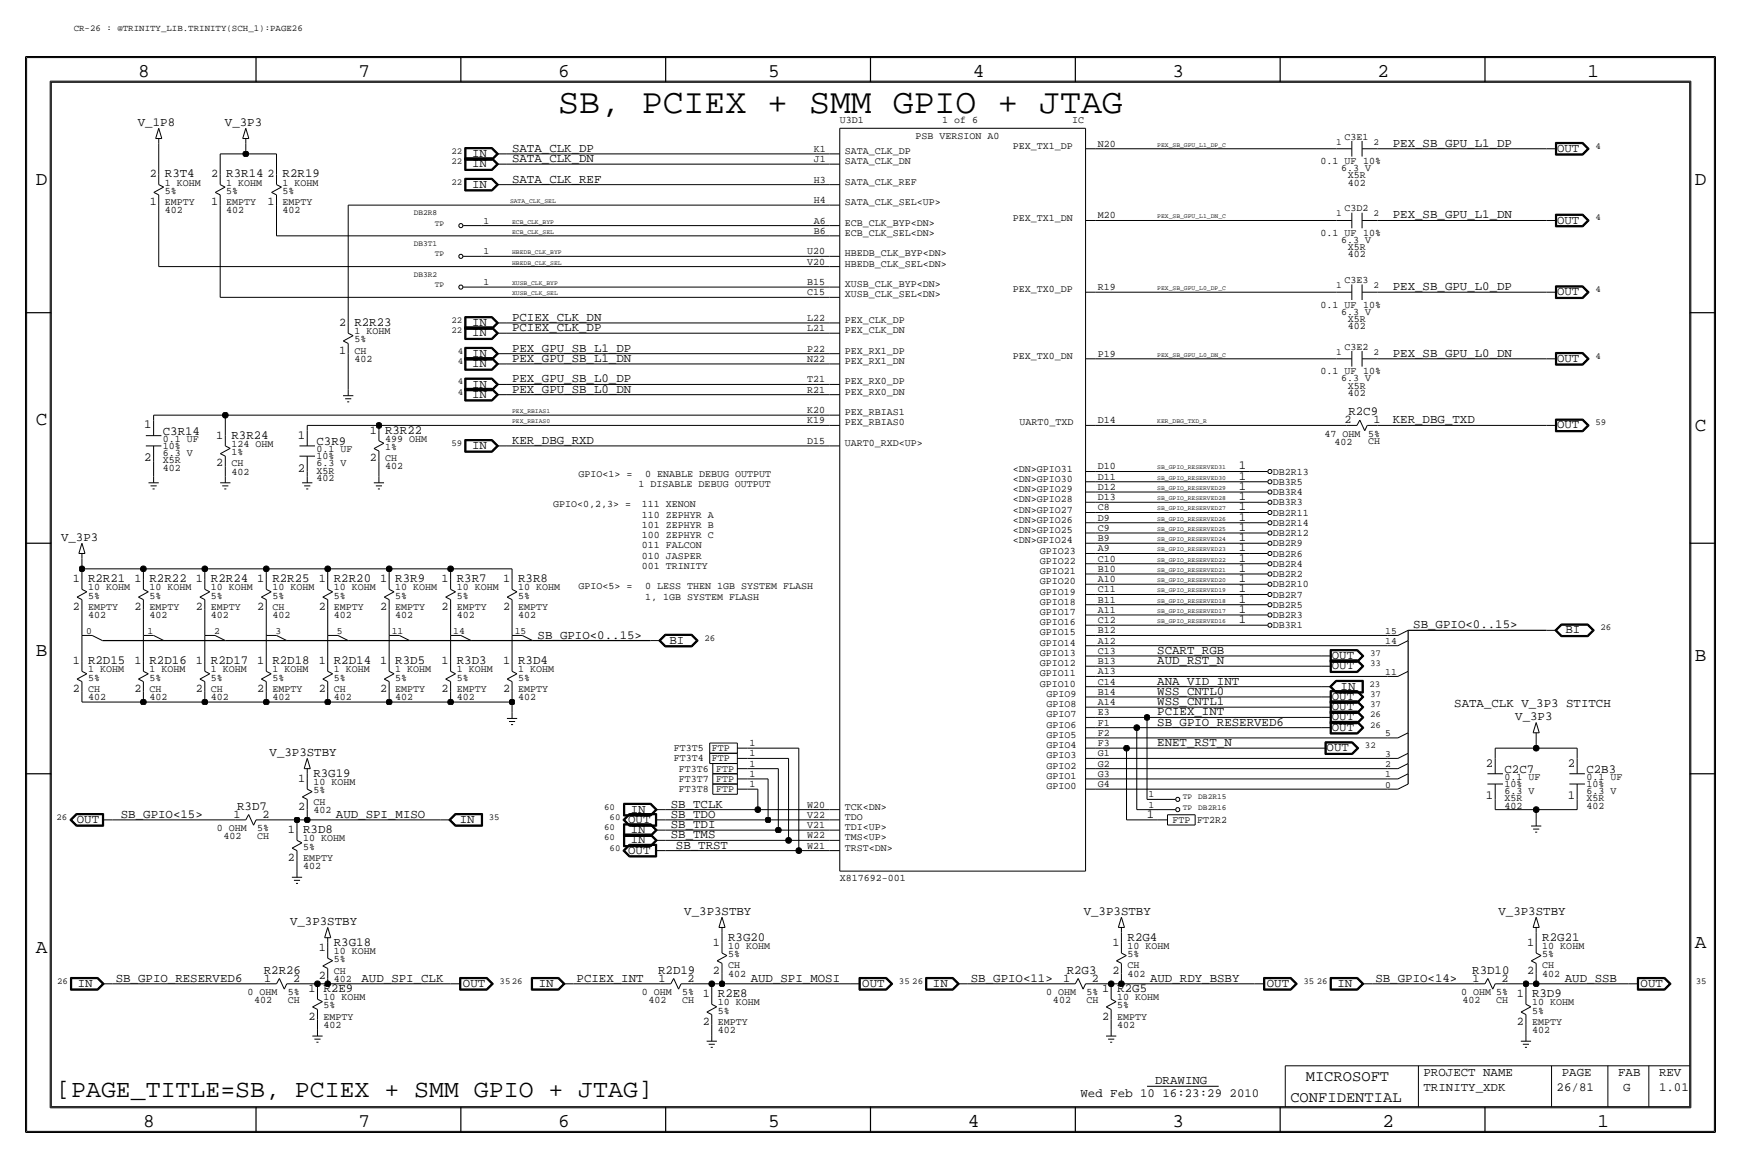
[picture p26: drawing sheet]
<svg xmlns="http://www.w3.org/2000/svg" width="432mm" height="287mm" viewBox="0 0 432 287" stroke-linecap="round" stroke-linejoin="round" font-family="sans-serif">
<defs><g id="words">
<text font-size="8.6" x="138.4" y="28">SB, PCIEX + SMM GPIO + JTAG</text>
<text font-size="6.2" x="14" y="271.8">[PAGE_TITLE=SB, PCIEX + SMM GPIO + JTAG]</text>
<g font-size="4.8">
<text x="34.3" y="19.1">8</text>
<text x="88.9" y="19.1">7</text>
<text x="138.4" y="19.1">6</text>
<text x="190.5" y="19.1">5</text>
<text x="241.3" y="19.1">4</text>
<text x="290.8" y="19.1">3</text>
<text x="341.6" y="19.1">2</text>
<text x="393.7" y="19.1">1</text>
<text x="8.9" y="45.8">D</text>
<text x="420.4" y="45.8">D</text>
<text x="8.9" y="105.5">C</text>
<text x="420.4" y="106.7">C</text>
<text x="8.9" y="162.6">B</text>
<text x="420.4" y="163.9">B</text>
<text x="8.9" y="236.3">A</text>
<text x="420.4" y="235">A</text>
<text x="35.5" y="279.4">8</text>
<text x="88.9" y="279.4">7</text>
<text x="138.4" y="279.4">6</text>
<text x="190.5" y="279.4">5</text>
<text x="240" y="279.4">4</text>
<text x="290.8" y="279.4">3</text>
<text x="342.9" y="279.4">2</text>
<text x="396.2" y="279.4">1</text>
</g>
<g font-size="3.8">
<text x="323.9" y="268">MICROSOFT</text>
<text x="320" y="273.1">CONFIDENTIAL</text>
</g>
<g font-size="3.1">
<text x="34.2" y="31.1">V_1P8</text>
<text x="55.8" y="31.1">V_3P3</text>
<text x="117.1" y="38.9">IN</text>
<text x="117.1" y="41.5">IN</text>
<text x="127" y="40.2">SATA_CLK_DN</text>
<text x="127" y="37.6">SATA_CLK_DP</text>
<text x="345.4" y="36.4">PEX_SB_GPU_L1_DP</text>
<text x="386.2" y="37.6">OUT</text>
<text x="40.9" y="44">R3T4</text>
<text x="56.1" y="44">R3R14</text>
<text x="70.1" y="44">R2R19</text>
<text x="117.1" y="46.5">IN</text>
<text x="127" y="45.3">SATA_CLK_REF</text>
<text x="345.4" y="54.2">PEX_SB_GPU_L1_DN</text>
<text x="386.2" y="55.4">OUT</text>
<text x="345.4" y="71.9">PEX_SB_GPU_L0_DP</text>
<text x="386.2" y="73.2">OUT</text>
<text x="87.9" y="80.8">R2R23</text>
<text x="117.1" y="83.4">IN</text>
<text x="117.1" y="80.8">IN</text>
<text x="127" y="82.1">PCIEX_CLK_DP</text>
<text x="127" y="79.6">PCIEX_CLK_DN</text>
<text x="117.1" y="88.4">IN</text>
<text x="127" y="87.2">PEX_GPU_SB_L1_DP</text>
<text x="127" y="89.7">PEX_GPU_SB_L1_DN</text>
<text x="345.4" y="88.4">PEX_SB_GPU_L0_DN</text>
<text x="386.2" y="89.7">OUT</text>
<text x="117.1" y="91">IN</text>
<text x="127" y="94.8">PEX_GPU_SB_L0_DP</text>
<text x="117.1" y="96.1">IN</text>
<text x="117.1" y="98.6">IN</text>
<text x="127" y="97.3">PEX_GPU_SB_L0_DN</text>
<text x="35.8" y="106.2">1</text>
<text x="40.4" y="107.7">C3R14</text>
<text x="95.5" y="107.5">R3R22</text>
<text x="334.4" y="102.9">R2C9</text>
<text x="345.4" y="105">KER_DBG_TXD</text>
<text x="386.2" y="106.2">OUT</text>
<text x="57.4" y="108.8">R3R24</text>
<text x="73.9" y="108.8">1</text>
<text x="78.5" y="110.3">C3R9</text>
<text x="117.1" y="111.3">IN</text>
<text x="127" y="110">KER_DBG_RXD</text>
<text x="35.8" y="114.4">2</text>
<text x="73.9" y="116.9">2</text>
<text x="307.3" y="118.9">1</text>
<text x="307.3" y="116.4">1</text>
<text x="307.3" y="121.5">1</text>
<text x="307.3" y="124">1</text>
<text x="307.3" y="126.5">1</text>
<text x="307.3" y="129.1">1</text>
<text x="307.3" y="131.6">1</text>
<text x="15.1" y="134">V_3P3</text>
<text x="307.3" y="136.7">1</text>
<text x="307.3" y="134.2">1</text>
<text x="307.3" y="141.8">1</text>
<text x="307.3" y="139.2">1</text>
<text x="21.8" y="144.3">R2R21</text>
<text x="37.1" y="144.3">R2R22</text>
<text x="52.3" y="144.3">R2R24</text>
<text x="67.6" y="144.3">R2R25</text>
<text x="82.8" y="144.3">R2R20</text>
<text x="98" y="144.3">R3R9</text>
<text x="113.3" y="144.3">R3R7</text>
<text x="128.5" y="144.3">R3R8</text>
<text x="307.3" y="149.4">1</text>
<text x="307.3" y="146.9">1</text>
<text x="307.3" y="144.3">1</text>
<text x="307.3" y="151.9">1</text>
<text x="307.3" y="154.5">1</text>
<text x="350.5" y="155.8">SB_GPIO&lt;0..15&gt;</text>
<text x="133.4" y="158.3">SB_GPIO&lt;0..15&gt;</text>
<text x="166" y="159.6">BI</text>
<text x="388.3" y="157">BI</text>
<text x="21.8" y="164.6">R2D15</text>
<text x="37.1" y="164.6">R2D16</text>
<text x="52.3" y="164.6">R2D17</text>
<text x="67.6" y="164.6">R2D18</text>
<text x="82.8" y="164.6">R2D14</text>
<text x="98" y="164.6">R3D5</text>
<text x="113.3" y="164.6">R3D3</text>
<text x="128.5" y="164.6">R3D4</text>
<text x="287" y="162.1">SCART_RGB</text>
<text x="287" y="164.6">AUD_RST_N</text>
<text x="330.3" y="163.4">OUT</text>
<text x="330.3" y="165.9">OUT</text>
<text x="287" y="172.3">WSS_CNTL0</text>
<text x="287" y="169.7">ANA_VID_INT</text>
<text x="330.3" y="173.5">OUT</text>
<text x="332.5" y="171">IN</text>
<text x="287" y="174.8">WSS_CNTL1</text>
<text x="287" y="177.3">PCIEX_INT</text>
<text x="287" y="179.9">SB_GPIO_RESERVED6</text>
<text x="330.3" y="178.6">OUT</text>
<text x="330.3" y="176.1">OUT</text>
<text x="360.7" y="175.3">SATA_CLK V_3P3 STITCH</text>
<text x="375.8" y="178.5">V_3P3</text>
<text x="287" y="185">ENET_RST_N</text>
<text x="330.3" y="181.2">OUT</text>
<text x="66.9" y="187.4">V_3P3STBY</text>
<text x="329" y="186.2">OUT</text>
<text x="368.5" y="190">2</text>
<text x="373.1" y="191.6">C2C7</text>
<text x="388.8" y="190">2</text>
<text x="393.4" y="191.6">C2B3</text>
<text x="77.7" y="192.6">R3G19</text>
<text x="30" y="202.7">SB_GPIO&lt;15&gt;</text>
<text x="58.8" y="200.7">R3D7</text>
<text x="83.3" y="202.7">AUD_SPI_MISO</text>
<text x="156.5" y="201.5">IN</text>
<text x="166.4" y="200.2">SB_TCLK</text>
<text x="166.4" y="202.7">SB_TDO</text>
<text x="284.4" y="202.7">1</text>
<text x="368.5" y="198.2">1</text>
<text x="388.8" y="198.2">1</text>
<text x="19" y="204">OUT</text>
<text x="75.2" y="206.6">R3D8</text>
<text x="114" y="204">IN</text>
<text x="155.8" y="204">OUT</text>
<text x="156.5" y="206.6">IN</text>
<text x="156.5" y="209.1">IN</text>
<text x="166.4" y="207.8">SB_TMS</text>
<text x="166.4" y="205.3">SB_TDI</text>
<text x="155.8" y="211.6">OUT</text>
<text x="167.6" y="210.4">SB_TRST</text>
<text x="169.7" y="226.7">V_3P3STBY</text>
<text x="268.8" y="226.7">V_3P3STBY</text>
<text x="371.7" y="226.7">V_3P3STBY</text>
<text x="71.9" y="229.3">V_3P3STBY</text>
<text x="180.6" y="233.2">R3G20</text>
<text x="279.7" y="233.2">R2G4</text>
<text x="382.5" y="233.2">R2G21</text>
<text x="82.8" y="234.5">R3G18</text>
<text x="19.3" y="244.7">IN</text>
<text x="28.7" y="243.4">SB_GPIO_RESERVED6</text>
<text x="65.4" y="241.4">R2R26</text>
<text x="80.3" y="245.9">R2E9</text>
<text x="89.7" y="243.4">AUD_SPI_CLK</text>
<text x="114.8" y="244.7">OUT</text>
<text x="133.6" y="244.7">IN</text>
<text x="143" y="243.4">PCIEX_INT</text>
<text x="163.2" y="241.4">R2D19</text>
<text x="186.2" y="243.4">AUD_SPI_MOSI</text>
<text x="213.9" y="244.7">OUT</text>
<text x="231.4" y="244.7">IN</text>
<text x="240.8" y="243.4">SB_GPIO&lt;11&gt;</text>
<text x="264.6" y="241.4">R2G3</text>
<text x="277.1" y="245.9">R2G5</text>
<text x="285.2" y="243.4">AUD_RDY_BSBY</text>
<text x="314.2" y="244.7">OUT</text>
<text x="331.7" y="244.7">IN</text>
<text x="341.1" y="243.4">SB_GPIO&lt;14&gt;</text>
<text x="365.1" y="241.4">R3D10</text>
<text x="388.1" y="243.4">AUD_SSB</text>
<text x="406.9" y="244.7">OUT</text>
<text x="178.1" y="247.2">R2E8</text>
<text x="380" y="247.2">R3D9</text>
<text x="286.5" y="268.8">DRAWING</text>
<text x="353.1" y="266.8">PROJECT NAME</text>
<text x="387.3" y="266.8">PAGE</text>
<text x="401.3" y="266.8">FAB</text>
<text x="411.5" y="266.8">REV</text>
<text x="268" y="271.8">Wed Feb 10 16:23:29 2010</text>
<text x="353.1" y="270.6">TRINITY_XDK</text>
<text x="386.1" y="270.6">26/81</text>
<text x="402.6" y="270.6">G</text>
<text x="411.5" y="270.6">1.01</text>
</g>
<g font-size="2.9">
<text x="37.1" y="44">2</text>
<text x="52.4" y="44">2</text>
<text x="66.3" y="44">2</text>
<text x="37.1" y="50.9">1</text>
<text x="52.4" y="50.9">1</text>
<text x="66.3" y="50.9">1</text>
<text x="84.1" y="80.8">2</text>
<text x="84.1" y="87.7">1</text>
<text x="91.7" y="107.5">1</text>
<text x="333.5" y="105">2</text>
<text x="340.7" y="105">1</text>
<text x="53.6" y="108.8">1</text>
<text x="53.6" y="115.6">2</text>
<text x="91.7" y="114.4">2</text>
<text x="18.1" y="144.3">1</text>
<text x="33.3" y="144.3">1</text>
<text x="48.6" y="144.3">1</text>
<text x="63.8" y="144.3">1</text>
<text x="79" y="144.3">1</text>
<text x="94.3" y="144.3">1</text>
<text x="109.5" y="144.3">1</text>
<text x="124.8" y="144.3">1</text>
<text x="18.1" y="151.2">2</text>
<text x="33.3" y="151.2">2</text>
<text x="48.6" y="151.2">2</text>
<text x="63.8" y="151.2">2</text>
<text x="79" y="151.2">2</text>
<text x="94.3" y="151.2">2</text>
<text x="109.5" y="151.2">2</text>
<text x="124.8" y="151.2">2</text>
<text x="18.1" y="164.6">1</text>
<text x="33.3" y="164.6">1</text>
<text x="48.6" y="164.6">1</text>
<text x="63.8" y="164.6">1</text>
<text x="79" y="164.6">1</text>
<text x="94.3" y="164.6">1</text>
<text x="109.5" y="164.6">1</text>
<text x="124.8" y="164.6">1</text>
<text x="18.1" y="171.5">2</text>
<text x="33.3" y="171.5">2</text>
<text x="48.6" y="171.5">2</text>
<text x="63.8" y="171.5">2</text>
<text x="79" y="171.5">2</text>
<text x="94.3" y="171.5">2</text>
<text x="109.5" y="171.5">2</text>
<text x="124.8" y="171.5">2</text>
<text x="74" y="193.9">1</text>
<text x="57.9" y="202.7">1</text>
<text x="65.1" y="202.7">2</text>
<text x="74" y="200.7">2</text>
<text x="71.4" y="206.6">1</text>
<text x="71.4" y="213.4">2</text>
<text x="79" y="235.8">1</text>
<text x="176.8" y="234.5">1</text>
<text x="275.9" y="234.5">1</text>
<text x="378.8" y="234.5">1</text>
<text x="65.5" y="243.4">1</text>
<text x="72.7" y="243.4">2</text>
<text x="76.5" y="245.9">1</text>
<text x="79" y="242.6">2</text>
<text x="163.3" y="243.4">1</text>
<text x="170.5" y="243.4">2</text>
<text x="176.8" y="241.4">2</text>
<text x="263.6" y="243.4">1</text>
<text x="270.8" y="243.4">2</text>
<text x="273.4" y="245.9">1</text>
<text x="275.9" y="241.4">2</text>
<text x="365.2" y="243.4">1</text>
<text x="372.4" y="243.4">2</text>
<text x="378.8" y="241.4">2</text>
<text x="174.3" y="247.2">1</text>
<text x="376.2" y="247.2">1</text>
<text x="76.5" y="252.8">2</text>
<text x="174.3" y="254.1">2</text>
<text x="273.4" y="252.8">2</text>
<text x="376.2" y="254.1">2</text>
</g>
<g font-size="2.5">
<text x="208.3" y="30.5">U3D1</text>
<text x="227" y="34.3">PSB VERSION A0</text>
<text x="233.7" y="30.5">1 of 6</text>
<text x="265.9" y="30.5">IC</text>
<text x="333.5" y="34.6">C3E1</text>
<text x="201.9" y="37.6">K1</text>
<text x="201.9" y="40.2">J1</text>
<text x="209.5" y="40.7">SATA_CLK_DN</text>
<text x="209.5" y="38.2">SATA_CLK_DP</text>
<text x="251.2" y="36.9">PEX_TX1_DP</text>
<text x="272.3" y="36.4">N20</text>
<text x="327.5" y="40.7">0.1 UF 10%</text>
<text x="40.9" y="46">1 KOHM</text>
<text x="56.1" y="46">1 KOHM</text>
<text x="70.1" y="46">1 KOHM</text>
<text x="201.9" y="45.3">H3</text>
<text x="209.5" y="45.8">SATA_CLK_REF</text>
<text x="332.6" y="42.5">6.3 V</text>
<text x="334.3" y="44.2">X5R</text>
<text x="334.3" y="46">402</text>
<text x="40.9" y="52.9">402</text>
<text x="40.9" y="50.9">EMPTY</text>
<text x="40.9" y="48.1">5%</text>
<text x="56.1" y="50.9">EMPTY</text>
<text x="56.1" y="52.9">402</text>
<text x="56.1" y="48.1">5%</text>
<text x="70.1" y="50.9">EMPTY</text>
<text x="70.1" y="52.9">402</text>
<text x="70.1" y="48.1">5%</text>
<text x="201.9" y="50.3">H4</text>
<text x="209.5" y="50.9">SATA_CLK_SEL&lt;UP&gt;</text>
<text x="333.5" y="52.4">C3D2</text>
<text x="201.9" y="58">B6</text>
<text x="201.9" y="55.4">A6</text>
<text x="209.5" y="55.9">ECB_CLK_BYP&lt;DN&gt;</text>
<text x="209.5" y="58.5">ECB_CLK_SEL&lt;DN&gt;</text>
<text x="251.2" y="54.7">PEX_TX1_DN</text>
<text x="272.3" y="54.2">M20</text>
<text x="327.5" y="58.5">0.1 UF 10%</text>
<text x="200.2" y="65.6">V20</text>
<text x="200.2" y="63">U20</text>
<text x="209.5" y="63.6">HBEDB_CLK_BYP&lt;DN&gt;</text>
<text x="332.6" y="60.3">6.3 V</text>
<text x="334.3" y="62">X5R</text>
<text x="334.3" y="63.8">402</text>
<text x="200.2" y="70.7">B15</text>
<text x="209.5" y="66.1">HBEDB_CLK_SEL&lt;DN&gt;</text>
<text x="209.5" y="71.2">XUSB_CLK_BYP&lt;DN&gt;</text>
<text x="272.3" y="71.9">R19</text>
<text x="333.5" y="70.2">C3E3</text>
<text x="200.2" y="73.2">C15</text>
<text x="209.5" y="73.7">XUSB_CLK_SEL&lt;DN&gt;</text>
<text x="251.2" y="72.4">PEX_TX0_DP</text>
<text x="327.5" y="76.3">0.1 UF 10%</text>
<text x="87.9" y="82.9">1 KOHM</text>
<text x="200.2" y="79.6">L22</text>
<text x="200.2" y="82.1">L21</text>
<text x="209.5" y="80.1">PEX_CLK_DP</text>
<text x="209.5" y="82.6">PEX_CLK_DN</text>
<text x="332.6" y="78">6.3 V</text>
<text x="334.3" y="81.6">402</text>
<text x="334.3" y="79.8">X5R</text>
<text x="87.9" y="89.7">402</text>
<text x="87.9" y="84.9">5%</text>
<text x="87.9" y="87.7">CH</text>
<text x="200.2" y="87.2">P22</text>
<text x="200.2" y="89.7">N22</text>
<text x="209.5" y="87.7">PEX_RX1_DP</text>
<text x="251.2" y="89">PEX_TX0_DN</text>
<text x="272.3" y="88.4">P19</text>
<text x="333.5" y="86.7">C3E2</text>
<text x="200.2" y="94.8">T21</text>
<text x="209.5" y="90.2">PEX_RX1_DN</text>
<text x="209.5" y="95.3">PEX_RX0_DP</text>
<text x="327.5" y="92.8">0.1 UF 10%</text>
<text x="332.6" y="94.5">6.3 V</text>
<text x="200.2" y="97.3">R21</text>
<text x="209.5" y="97.8">PEX_RX0_DN</text>
<text x="334.3" y="98.1">402</text>
<text x="334.3" y="96.3">X5R</text>
<text x="200.2" y="102.4">K20</text>
<text x="200.2" y="105">K19</text>
<text x="209.5" y="102.9">PEX_RBIAS1</text>
<text x="209.5" y="105.5">PEX_RBIAS0</text>
<text x="252.9" y="105.5">UART0_TXD</text>
<text x="272.3" y="105">D14</text>
<text x="40.4" y="111.3">10%</text>
<text x="40.4" y="113.1">6.3 V</text>
<text x="40.4" y="109.5">0.1 UF</text>
<text x="57.4" y="110.8">124 OHM</text>
<text x="57.4" y="112.8">1%</text>
<text x="78.5" y="112.1">0.1 UF</text>
<text x="78.5" y="113.8">10%</text>
<text x="95.5" y="109.5">499 OHM</text>
<text x="95.5" y="111.6">1%</text>
<text x="200.2" y="110">D15</text>
<text x="209.5" y="110.6">UART0_RXD&lt;UP&gt;</text>
<text x="328.5" y="108.3">47 OHM</text>
<text x="331" y="110.3">402</text>
<text x="339.3" y="108.3">5%</text>
<text x="339.3" y="110.2">CH</text>
<text x="40.4" y="114.9">X5R</text>
<text x="40.4" y="116.6">402</text>
<text x="57.4" y="117.7">402</text>
<text x="57.4" y="115.6">CH</text>
<text x="78.5" y="117.4">X5R</text>
<text x="78.5" y="119.2">402</text>
<text x="78.5" y="115.6">6.3 V</text>
<text x="95.5" y="114.4">CH</text>
<text x="95.5" y="116.4">402</text>
<text x="143.5" y="118.2">GPIO&lt;1&gt; =</text>
<text x="160" y="118.2">0 ENABLE DEBUG OUTPUT</text>
<text x="251.2" y="116.9">&lt;DN&gt;GPIO31</text>
<text x="251.2" y="119.4">&lt;DN&gt;GPIO30</text>
<text x="272.3" y="116.4">D10</text>
<text x="272.3" y="118.9">D11</text>
<text x="315.7" y="117.7">DB2R13</text>
<text x="137.2" y="125.8">GPIO&lt;0,2,3&gt; =</text>
<text x="158.4" y="120.7">1 DISABLE DEBUG OUTPUT</text>
<text x="159.2" y="125.8">111 XENON</text>
<text x="251.2" y="124.5">&lt;DN&gt;GPIO28</text>
<text x="251.2" y="122">&lt;DN&gt;GPIO29</text>
<text x="272.3" y="121.5">D12</text>
<text x="272.3" y="124">D13</text>
<text x="315.7" y="120.2">DB3R5</text>
<text x="315.7" y="122.7">DB3R4</text>
<text x="315.7" y="125.3">DB3R3</text>
<text x="159.2" y="128.3">110 ZEPHYR A</text>
<text x="159.2" y="130.9">101 ZEPHYR B</text>
<text x="251.2" y="129.6">&lt;DN&gt;GPIO26</text>
<text x="251.2" y="127.1">&lt;DN&gt;GPIO27</text>
<text x="272.3" y="126.5">C8</text>
<text x="272.3" y="129.1">D9</text>
<text x="272.3" y="131.6">C9</text>
<text x="315.7" y="127.8">DB2R11</text>
<text x="315.7" y="130.4">DB2R14</text>
<text x="159.2" y="135.9">011 FALCON</text>
<text x="159.2" y="133.4">100 ZEPHYR C</text>
<text x="251.2" y="132.1">&lt;DN&gt;GPIO25</text>
<text x="251.2" y="134.7">&lt;DN&gt;GPIO24</text>
<text x="257.9" y="137.2">GPIO23</text>
<text x="272.3" y="134.2">B9</text>
<text x="272.3" y="136.7">A9</text>
<text x="315.7" y="132.9">DB2R12</text>
<text x="315.7" y="138">DB2R6</text>
<text x="315.7" y="135.4">DB2R9</text>
<text x="159.2" y="141">001 TRINITY</text>
<text x="159.2" y="138.5">010 JASPER</text>
<text x="257.9" y="142.3">GPIO21</text>
<text x="257.9" y="139.8">GPIO22</text>
<text x="272.3" y="139.2">C10</text>
<text x="272.3" y="141.8">B10</text>
<text x="315.7" y="143.1">DB2R2</text>
<text x="315.7" y="140.5">DB2R4</text>
<text x="21.8" y="148.4">5%</text>
<text x="21.8" y="146.4">10 KOHM</text>
<text x="37.1" y="148.4">5%</text>
<text x="37.1" y="146.4">10 KOHM</text>
<text x="52.3" y="148.4">5%</text>
<text x="52.3" y="146.4">10 KOHM</text>
<text x="67.6" y="146.4">10 KOHM</text>
<text x="67.6" y="148.4">5%</text>
<text x="82.8" y="148.4">5%</text>
<text x="82.8" y="146.4">10 KOHM</text>
<text x="98" y="146.4">10 KOHM</text>
<text x="98" y="148.4">5%</text>
<text x="113.3" y="148.4">5%</text>
<text x="113.3" y="146.4">10 KOHM</text>
<text x="128.5" y="148.4">5%</text>
<text x="128.5" y="146.4">10 KOHM</text>
<text x="143.5" y="146.1">GPIO&lt;5&gt; =</text>
<text x="160" y="148.6">1, 1GB SYSTEM FLASH</text>
<text x="160" y="146.1">0 LESS THEN 1GB SYSTEM FLASH</text>
<text x="257.9" y="144.8">GPIO20</text>
<text x="257.9" y="149.9">GPIO18</text>
<text x="257.9" y="147.4">GPIO19</text>
<text x="272.3" y="144.3">A10</text>
<text x="272.3" y="146.9">C11</text>
<text x="272.3" y="149.4">B11</text>
<text x="315.7" y="148.1">DB2R7</text>
<text x="315.7" y="145.6">DB2R10</text>
<text x="21.8" y="151.2">EMPTY</text>
<text x="21.8" y="153.2">402</text>
<text x="37.1" y="153.2">402</text>
<text x="37.1" y="151.2">EMPTY</text>
<text x="52.3" y="151.2">EMPTY</text>
<text x="52.3" y="153.2">402</text>
<text x="67.6" y="151.2">CH</text>
<text x="67.6" y="153.2">402</text>
<text x="82.8" y="153.2">402</text>
<text x="82.8" y="151.2">EMPTY</text>
<text x="98" y="153.2">402</text>
<text x="98" y="151.2">EMPTY</text>
<text x="113.3" y="153.2">402</text>
<text x="113.3" y="151.2">EMPTY</text>
<text x="128.5" y="153.2">402</text>
<text x="128.5" y="151.2">EMPTY</text>
<text x="257.9" y="155">GPIO16</text>
<text x="257.9" y="152.5">GPIO17</text>
<text x="272.3" y="152">A11</text>
<text x="272.3" y="154.5">C12</text>
<text x="315.7" y="155.8">DB3R1</text>
<text x="315.7" y="153.2">DB2R3</text>
<text x="315.7" y="150.7">DB2R5</text>
<text x="257.9" y="157.5">GPIO15</text>
<text x="257.9" y="160.1">GPIO14</text>
<text x="272.3" y="157">B12</text>
<text x="272.3" y="159.6">A12</text>
<text x="21.8" y="166.7">1 KOHM</text>
<text x="37.1" y="166.7">1 KOHM</text>
<text x="52.3" y="166.7">1 KOHM</text>
<text x="67.6" y="166.7">1 KOHM</text>
<text x="82.8" y="166.7">1 KOHM</text>
<text x="98" y="166.7">1 KOHM</text>
<text x="113.3" y="166.7">1 KOHM</text>
<text x="128.5" y="166.7">1 KOHM</text>
<text x="257.9" y="167.7">GPIO11</text>
<text x="257.9" y="165.2">GPIO12</text>
<text x="257.9" y="162.6">GPIO13</text>
<text x="272.3" y="162.1">C13</text>
<text x="272.3" y="164.7">B13</text>
<text x="272.3" y="167.2">A13</text>
<text x="21.8" y="168.7">5%</text>
<text x="21.8" y="173.5">402</text>
<text x="21.8" y="171.5">CH</text>
<text x="37.1" y="171.5">CH</text>
<text x="37.1" y="173.5">402</text>
<text x="37.1" y="168.7">5%</text>
<text x="52.3" y="173.5">402</text>
<text x="52.3" y="168.7">5%</text>
<text x="52.3" y="171.5">CH</text>
<text x="67.6" y="173.5">402</text>
<text x="67.6" y="171.5">EMPTY</text>
<text x="67.6" y="168.7">5%</text>
<text x="82.8" y="173.5">402</text>
<text x="82.8" y="171.5">CH</text>
<text x="82.8" y="168.7">5%</text>
<text x="98" y="173.5">402</text>
<text x="98" y="168.7">5%</text>
<text x="98" y="171.5">EMPTY</text>
<text x="113.3" y="171.5">EMPTY</text>
<text x="113.3" y="173.5">402</text>
<text x="113.3" y="168.7">5%</text>
<text x="128.5" y="173.5">402</text>
<text x="128.5" y="168.7">5%</text>
<text x="128.5" y="171.5">EMPTY</text>
<text x="257.9" y="170.2">GPIO10</text>
<text x="259.6" y="172.8">GPIO9</text>
<text x="272.3" y="172.3">B14</text>
<text x="272.3" y="169.7">C14</text>
<text x="259.6" y="177.9">GPIO7</text>
<text x="259.6" y="175.3">GPIO8</text>
<text x="272.3" y="174.8">A14</text>
<text x="272.3" y="177.3">E3</text>
<text x="272.3" y="179.9">F1</text>
<text x="185.9" y="185">1</text>
<text x="259.6" y="180.4">GPIO6</text>
<text x="259.6" y="182.9">GPIO5</text>
<text x="259.6" y="185.5">GPIO4</text>
<text x="272.3" y="182.4">F2</text>
<text x="272.3" y="185">F3</text>
<text x="167.1" y="188.8">FT3T4</text>
<text x="167.1" y="186.2">FT3T5</text>
<text x="168.4" y="191.3">FT3T6</text>
<text x="176.6" y="188.8">FTP</text>
<text x="176.6" y="186.2">FTP</text>
<text x="177.6" y="191.3">FTP</text>
<text x="185.9" y="190">1</text>
<text x="185.9" y="187.5">1</text>
<text x="259.6" y="190.6">GPIO2</text>
<text x="259.6" y="188">GPIO3</text>
<text x="272.3" y="187.5">G1</text>
<text x="272.3" y="190.1">G2</text>
<text x="77.7" y="194.6">10 KOHM</text>
<text x="77.7" y="196.6">5%</text>
<text x="168.4" y="196.4">FT3T8</text>
<text x="168.4" y="193.9">FT3T7</text>
<text x="177.6" y="196.4">FTP</text>
<text x="177.6" y="193.9">FTP</text>
<text x="185.9" y="195.1">1</text>
<text x="185.9" y="192.6">1</text>
<text x="259.6" y="193.1">GPIO1</text>
<text x="259.6" y="195.6">GPIO0</text>
<text x="272.3" y="192.6">G3</text>
<text x="272.3" y="195.1">G4</text>
<text x="373.1" y="193.3">0.1 UF</text>
<text x="373.1" y="196.9">6.3 V</text>
<text x="373.1" y="195.1">10%</text>
<text x="393.4" y="193.3">0.1 UF</text>
<text x="393.4" y="195.1">10%</text>
<text x="393.4" y="196.9">6.3 V</text>
<text x="77.7" y="201.5">402</text>
<text x="77.7" y="199.4">CH</text>
<text x="200.2" y="202.7">V22</text>
<text x="200.2" y="200.2">W20</text>
<text x="209.5" y="203.3">TDO</text>
<text x="209.5" y="200.7">TCK&lt;DN&gt;</text>
<text x="373.1" y="198.7">X5R</text>
<text x="373.1" y="200.5">402</text>
<text x="393.4" y="200.5">402</text>
<text x="393.4" y="198.7">X5R</text>
<text x="53.7" y="206">0 OHM</text>
<text x="55.4" y="208.1">402</text>
<text x="63.8" y="206">5%</text>
<text x="63.8" y="208">CH</text>
<text x="75.2" y="208.6">10 KOHM</text>
<text x="200.2" y="207.8">W22</text>
<text x="200.2" y="205.3">V21</text>
<text x="209.5" y="208.3">TMS&lt;UP&gt;</text>
<text x="209.5" y="205.8">TDI&lt;UP&gt;</text>
<text x="290.8" y="204">FTP</text>
<text x="296.9" y="204">FT2R2</text>
<text x="75.2" y="213.4">EMPTY</text>
<text x="75.2" y="210.6">5%</text>
<text x="75.2" y="215.4">402</text>
<text x="200.2" y="210.4">W21</text>
<text x="209.5" y="210.9">TRST&lt;DN&gt;</text>
<text x="208.3" y="218.5">X817692-001</text>
<text x="82.8" y="238.6">5%</text>
<text x="82.8" y="236.5">10 KOHM</text>
<text x="180.6" y="237.3">5%</text>
<text x="180.6" y="235.3">10 KOHM</text>
<text x="279.7" y="235.3">10 KOHM</text>
<text x="279.7" y="237.3">5%</text>
<text x="382.5" y="235.3">10 KOHM</text>
<text x="382.5" y="237.3">5%</text>
<text x="82.8" y="243.4">402</text>
<text x="82.8" y="241.4">CH</text>
<text x="180.6" y="242.1">402</text>
<text x="180.6" y="240.1">CH</text>
<text x="279.7" y="240.1">CH</text>
<text x="279.7" y="242.1">402</text>
<text x="382.5" y="242.1">402</text>
<text x="382.5" y="240.1">CH</text>
<text x="61.4" y="246.7">0 OHM</text>
<text x="63" y="248.7">402</text>
<text x="71.4" y="246.7">5%</text>
<text x="71.4" y="248.6">CH</text>
<text x="80.3" y="248">10 KOHM</text>
<text x="80.3" y="250">5%</text>
<text x="159.2" y="246.7">0 OHM</text>
<text x="160.8" y="248.7">402</text>
<text x="169.2" y="246.7">5%</text>
<text x="169.2" y="248.6">CH</text>
<text x="178.1" y="249.2">10 KOHM</text>
<text x="178.1" y="251.3">5%</text>
<text x="259.5" y="246.7">0 OHM</text>
<text x="261.2" y="248.7">402</text>
<text x="269.5" y="248.6">CH</text>
<text x="269.5" y="246.7">5%</text>
<text x="277.1" y="248">10 KOHM</text>
<text x="277.1" y="250">5%</text>
<text x="362.4" y="246.7">0 OHM 5%</text>
<text x="362.8" y="248.7">402</text>
<text x="371.1" y="248.6">CH</text>
<text x="380" y="249.2">10 KOHM</text>
<text x="380" y="251.3">5%</text>
<text x="80.3" y="254.8">402</text>
<text x="80.3" y="252.8">EMPTY</text>
<text x="178.1" y="254.1">EMPTY</text>
<text x="178.1" y="256.1">402</text>
<text x="277.1" y="252.8">EMPTY</text>
<text x="277.1" y="254.8">402</text>
<text x="380" y="256.1">402</text>
<text x="380" y="254.1">EMPTY</text>
</g>
<g font-size="2.4">
<text x="119.9" y="55.4">1</text>
<text x="119.9" y="63">1</text>
<text x="119.9" y="70.7">1</text>
<text x="21.3" y="157.1">0</text>
<text x="36.6" y="157.1">1</text>
<text x="53.1" y="157.1">2</text>
<text x="68.3" y="157.1">3</text>
<text x="83.6" y="157.1">5</text>
<text x="97.2" y="157.1">11</text>
<text x="112.4" y="157.1">14</text>
<text x="127.7" y="157.1">15</text>
<text x="343.6" y="159.7">14</text>
<text x="343.6" y="157.1">15</text>
<text x="343.6" y="167.3">11</text>
<text x="343.6" y="182.5">5</text>
<text x="343.6" y="190.1">2</text>
<text x="343.6" y="187.6">3</text>
<text x="284.9" y="197.7">1</text>
<text x="343.6" y="195.2">0</text>
<text x="343.6" y="192.7">1</text>
<text x="284.9" y="200.2">1</text>
</g>
<g font-size="2.3">
<text x="18.3" y="7.7">CR-26 : @TRINITY_LIB.TRINITY(SCH_1):PAGE26</text>
<text x="331.4" y="35.9">1</text>
<text x="340.6" y="35.9">2</text>
<text x="112" y="40.7">22</text>
<text x="112" y="38.1">22</text>
<text x="395.7" y="36.9">4</text>
<text x="112" y="45.8">22</text>
<text x="331.4" y="53.6">1</text>
<text x="340.6" y="53.6">2</text>
<text x="395.7" y="54.7">4</text>
<text x="331.4" y="71.4">1</text>
<text x="340.6" y="71.4">2</text>
<text x="395.7" y="72.4">4</text>
<text x="112" y="82.6">22</text>
<text x="112" y="80.1">22</text>
<text x="113.5" y="87.7">4</text>
<text x="331.4" y="87.9">1</text>
<text x="340.6" y="87.9">2</text>
<text x="395.7" y="88.9">4</text>
<text x="113.5" y="90.2">4</text>
<text x="113.5" y="95.3">4</text>
<text x="113.5" y="97.8">4</text>
<text x="395.7" y="105.5">59</text>
<text x="112" y="110.5">59</text>
<text x="174.7" y="158.8">26</text>
<text x="396.9" y="156.3">26</text>
<text x="339.8" y="165.1">33</text>
<text x="339.8" y="162.6">37</text>
<text x="339.6" y="170.2">23</text>
<text x="339.8" y="172.8">37</text>
<text x="339.8" y="175.3">37</text>
<text x="339.8" y="177.8">26</text>
<text x="338.5" y="185.5">32</text>
<text x="339.8" y="180.4">26</text>
<text x="14" y="203.2">26</text>
<text x="121.2" y="203.3">35</text>
<text x="149.8" y="200.7">60</text>
<text x="151.2" y="203.2">60</text>
<text x="149.8" y="208.3">60</text>
<text x="149.8" y="205.8">60</text>
<text x="151.2" y="210.9">60</text>
<text x="14.2" y="243.9">26</text>
<text x="123.9" y="243.9">3526</text>
<text x="223" y="243.9">35 26</text>
<text x="323.3" y="243.9">35 26</text>
<text x="420.6" y="243.9">35</text>
</g>
<g font-size="2">
<text x="102.6" y="53.4">DB2R8</text>
<text x="107.8" y="55.9">TP</text>
<text x="102.6" y="61">DB3T1</text>
<text x="107.8" y="63.6">TP</text>
<text x="102.6" y="68.6">DB3R2</text>
<text x="107.8" y="71.2">TP</text>
<text x="293.4" y="200.7">TP</text>
<text x="293.4" y="198.2">TP</text>
<text x="297.2" y="200.7">DB2R16</text>
<text x="297.2" y="198.2">DB2R15</text>
</g>
<g font-size="1.6">
<text x="287" y="36.4">PEX_SB_GPU_L1_DP_C</text>
<text x="126.5" y="50.3">SATA_CLK_SEL</text>
<text x="127" y="55.4">ECB_CLK_BYP</text>
<text x="127" y="58">ECB_CLK_SEL</text>
<text x="287" y="54.2">PEX_SB_GPU_L1_DN_C</text>
<text x="127" y="65.6">HBEDB_CLK_SEL</text>
<text x="127" y="63">HBEDB_CLK_BYP</text>
<text x="127" y="70.7">XUSB_CLK_BYP</text>
<text x="287" y="71.9">PEX_SB_GPU_L0_DP_C</text>
<text x="127" y="73.2">XUSB_CLK_SEL</text>
<text x="287" y="88.4">PEX_SB_GPU_L0_DN_C</text>
<text x="127" y="105">PEX_RBIAS0</text>
<text x="127" y="102.4">PEX_RBIAS1</text>
<text x="287" y="105">KER_DBG_TXD_R</text>
<text x="287" y="118.9">SB_GPIO_RESERVED30</text>
<text x="287" y="116.4">SB_GPIO_RESERVED31</text>
<text x="287" y="124">SB_GPIO_RESERVED28</text>
<text x="287" y="121.5">SB_GPIO_RESERVED29</text>
<text x="287" y="126.5">SB_GPIO_RESERVED27</text>
<text x="287" y="131.6">SB_GPIO_RESERVED25</text>
<text x="287" y="129.1">SB_GPIO_RESERVED26</text>
<text x="287" y="134.2">SB_GPIO_RESERVED24</text>
<text x="287" y="136.7">SB_GPIO_RESERVED23</text>
<text x="287" y="141.8">SB_GPIO_RESERVED21</text>
<text x="287" y="139.2">SB_GPIO_RESERVED22</text>
<text x="287" y="144.3">SB_GPIO_RESERVED20</text>
<text x="287" y="146.9">SB_GPIO_RESERVED19</text>
<text x="287" y="149.4">SB_GPIO_RESERVED18</text>
<text x="287" y="154.5">SB_GPIO_RESERVED16</text>
<text x="287" y="151.9">SB_GPIO_RESERVED17</text>
</g>
</g></defs>
<!-- layer: Nets -->
<g fill="none" stroke="#000" stroke-width=".25">
<path d="M39.4 35.6v7.6zM54.6 38.2v5zM54.6 38.2h6.4zM61 38.2h7.6zM61 35.6v2.6zM68.6 38.2v5zM125.7 38.2h80zM271.8 36.9h59.7zM341.6 36.9h41.9zM39.4 50.9v15.2zM54.6 50.9v22.8zM68.6 58.5h137.1z"/>
<path d="M68.6 50.9v7.6zM86.4 50.9v29.2zM86.4 50.9h119.3zM119.4 55.9h86.3zM125.7 45.8h80zM125.7 40.7h80zM271.8 54.7h59.7zM341.6 54.7h41.9zM39.4 66.1h166.3zM54.6 73.7h151.1zM119.4 71.2h86.3zM119.4 63.6h86.3z"/>
<path d="M271.8 72.4h59.7zM341.6 72.4h41.9zM86.4 87.7v8.9zM125.7 90.2h80zM125.7 95.3h80zM125.7 82.6h80zM125.7 80.1h80zM125.7 87.7h80zM125.7 97.8h80zM271.8 89h59.7zM341.6 89h41.9zM38.1 102.9h17.8z"/>
<path d="M38.1 102.9v1.3zM38.1 114.4v3.8zM55.9 102.9v5.1zM55.9 115.6v2.6zM55.9 102.9h149.8zM76.2 105.5h17.8zM76.2 105.5v1.2zM76.2 116.9v1.3zM94 105.5v1.2zM94 114.4v3.8zM94 105.5h111.7zM125.7 110.5h80z"/>
<path d="M271.8 105.5h62.2zM271.8 119.4h38.1zM271.8 116.9h38.1zM341.6 105.5h41.9zM20.3 138.5v2.5zM271.8 124.5h38.1zM271.8 127.1h38.1zM271.8 132.1h38.1zM271.8 129.6h38.1zM271.8 134.7h38.1zM271.8 137.2h38.1zM271.8 139.8h38.1z"/>
<path d="M271.8 122h38.1zM20.3 151.2v6.3zM20.3 157.5v6.4zM20.3 141h15.3zM20.3 141v2.6zM35.6 141h15.2zM35.6 157.5v6.4zM35.6 151.2v6.3zM35.6 141v2.6zM50.8 151.2v6.3zM50.8 157.5v6.4zM50.8 141h15.2z"/>
<path d="M50.8 141v2.6zM66 151.2v6.3zM66 157.5v6.4zM66 141h15.3zM66 141v2.6zM81.3 157.5v6.4zM81.3 151.2v6.3zM81.3 141h15.2zM81.3 141v2.6zM96.5 151.2v6.3zM96.5 157.5v6.4zM96.5 141h15.3z"/>
<path d="M96.5 141v2.6zM111.8 151.2v6.3zM111.8 157.5v6.4zM111.8 141h15.2zM111.8 141v2.6zM127 157.5v6.4zM127 151.2v6.3zM127 141v2.6zM271.8 157.5h72.4zM271.8 155h38.1zM271.8 142.3h38.1zM271.8 144.8h38.1z"/>
<path d="M271.8 147.4h38.1zM271.8 149.9h38.1zM271.8 152.5h38.1zM20.3 171.5v2.5zM20.3 174h15.3zM35.6 174h15.2zM35.6 171.5v2.5zM50.8 171.5v2.5zM50.8 174h15.2zM66 174h15.3zM66 171.5v2.5zM81.3 171.5v2.5z"/>
<path d="M81.3 174h15.2zM96.5 171.5v2.5zM96.5 174h15.3zM111.8 174h15.2zM111.8 171.5v2.5zM127 171.5v2.5zM127 174v2.6zM271.8 160.1h72.4zM271.8 167.7h72.4zM271.8 172.8h55.9zM271.8 170.2h55.9zM271.8 162.6h55.9z"/>
<path d="M271.8 175.3h55.9zM271.8 165.2h55.9zM271.8 177.9h12.7zM284.5 177.9h43.2zM284.5 177.9v20.3zM76.2 191.8v1.3zM185.4 195.6h2.6zM185.4 190.6h7.6zM185.4 185.5h12.7zM185.4 193.1h5.1zM185.4 188h10.2zM188 195.6v5.1z"/>
<path d="M190.5 193.1v10.2zM193 190.6v15.2zM195.6 188v20.3zM198.1 185.5v25.4zM271.8 188h72.4zM271.8 182.9h72.4zM271.8 185.5h7.6zM271.8 180.4h10.1zM271.8 193.1h72.4zM271.8 195.6h72.4zM271.8 190.6h72.4zM279.4 185.5v17.8z"/>
<path d="M279.4 185.5h47zM281.9 180.4h45.8zM281.9 180.4v20.3zM284.5 198.2h2.5zM370.8 198.2v2.5zM370.8 185.5h10.2zM370.8 185.5v2.5zM381 182.9v2.6zM381 185.5h10.2zM391.2 198.2v2.5zM391.2 185.5v2.5zM27.9 203.3h30.5z"/>
<path d="M66 203.3h7.7zM73.7 203.3h2.5zM73.7 203.3v2.5zM73.7 213.4v2.6zM76.2 200.7v2.6zM76.2 203.3h33zM165.1 200.7h22.9zM165.1 208.3h30.5zM165.1 205.8h27.9zM165.1 210.9h33zM165.1 203.3h25.4zM188 200.7h17.7z"/>
<path d="M190.5 203.3h15.2zM193 205.8h12.7zM195.6 208.3h10.1zM198.1 210.9h7.6zM279.4 203.3h7.6zM281.9 200.7h5.1zM370.8 200.7h10.2zM381 200.7h10.2zM381 200.7v2.6zM81.3 233.7v1.3zM179.1 231.2v2.5zM278.1 231.2v2.5z"/>
<path d="M381 231.2v2.5zM27.9 243.9h38.1zM73.7 243.9h5zM78.7 243.9h2.6zM78.7 243.9v1.3zM78.7 252.8v2.5zM81.3 242.6v1.3zM81.3 243.9h30.5zM142.2 243.9h21.6zM171.4 243.9h5.1zM176.5 243.9v2.5zM176.5 254.1v2.5z"/>
<path d="M176.5 243.9h2.6zM179.1 243.9h31.7zM179.1 241.4v2.5zM240 243.9h24.2zM271.8 243.9h3.8zM275.6 243.9h2.5zM275.6 243.9v1.3zM275.6 252.8v2.5zM278.1 243.9h33zM278.1 241.4v2.5zM340.4 243.9h25.4zM373.4 243.9h5.1z"/>
<path d="M378.5 243.9h2.5zM378.5 243.9v2.5zM378.5 254.1v2.5zM381 241.4v2.5zM381 243.9h22.9z"/>
</g>
<g fill="none" stroke="#000" stroke-width=".3">
<path d="M25.4 158.8h15.2zM40.6 158.8h15.3zM55.9 158.8h15.2zM71.1 158.8h15.3zM86.4 158.8h15.2zM101.6 158.8h15.2zM116.8 158.8h15.3zM132.1 158.8h29.2zM349.2 158.8v7.6zM349.2 156.3v2.5zM349.2 156.3h34.3zM349.2 166.4v15.3z"/>
<path d="M349.2 181.7v5zM349.2 186.7v2.6zM349.2 189.3v2.5zM349.2 191.8v2.6z"/>
</g>
<g fill="#000" stroke="#000" stroke-width=".25">
<circle cx="61" cy="38.2" r=".72"/>
<circle cx="55.9" cy="102.9" r=".72"/>
<circle cx="94" cy="105.5" r=".72"/>
<circle cx="20.3" cy="141" r=".72"/>
<circle cx="35.6" cy="141" r=".72"/>
<circle cx="50.8" cy="141" r=".72"/>
<circle cx="66" cy="141" r=".72"/>
<circle cx="81.3" cy="141" r=".72"/>
<circle cx="96.5" cy="141" r=".72"/>
<circle cx="111.8" cy="141" r=".72"/>
<circle cx="35.6" cy="174" r=".72"/>
<circle cx="50.8" cy="174" r=".72"/>
<circle cx="66" cy="174" r=".72"/>
<circle cx="81.3" cy="174" r=".72"/>
<circle cx="96.5" cy="174" r=".72"/>
<circle cx="111.8" cy="174" r=".72"/>
<circle cx="127" cy="174" r=".72"/>
<circle cx="284.5" cy="177.9" r=".72"/>
<circle cx="279.4" cy="185.5" r=".72"/>
<circle cx="281.9" cy="180.4" r=".72"/>
<circle cx="381" cy="185.5" r=".72"/>
<circle cx="73.7" cy="203.3" r=".72"/>
<circle cx="76.2" cy="203.3" r=".72"/>
<circle cx="188" cy="200.7" r=".72"/>
<circle cx="190.5" cy="203.3" r=".72"/>
<circle cx="193" cy="205.8" r=".72"/>
<circle cx="195.6" cy="208.3" r=".72"/>
<circle cx="198.1" cy="210.9" r=".72"/>
<circle cx="381" cy="200.7" r=".72"/>
<circle cx="78.7" cy="243.9" r=".72"/>
<circle cx="81.3" cy="243.9" r=".72"/>
<circle cx="176.5" cy="243.9" r=".72"/>
<circle cx="179.1" cy="243.9" r=".72"/>
<circle cx="275.6" cy="243.9" r=".72"/>
<circle cx="278.1" cy="243.9" r=".72"/>
<circle cx="378.5" cy="243.9" r=".72"/>
<circle cx="381" cy="243.9" r=".72"/>
</g>
<!-- layer: Components -->
<g fill="none" stroke="#000" stroke-width=".25">
<path d="M38.6 34.3h1.5zM39.4 31.8l-.8 2.5zM39.4 34.3v1.3zM39.4 31.8l.7 2.5zM60.2 34.3h1.5zM61 31.8l-.8 2.5zM61 34.3v1.3zM61 31.8l.7 2.5zM115.3 36.6v3.1zM115.3 39.7h6.8zM115.3 39.1v3.2zM115.3 36.6h6.8z"/>
<path d="M115.3 39.1h6.8zM115.4 36.7h6.6zM115.4 39.2h6.6zM115.4 36.7v2.9zM115.4 39.6h6.6zM115.4 39.2v3zM115.5 36.8v2.7zM115.5 39.5h6.5zM115.5 39.3v2.8zM115.5 36.8h6.5zM115.5 39.3h6.5zM115.6 36.9h6.3z"/>
<path d="M115.6 36.9v2.5zM115.6 39.4h6.3zM115.6 39.4v2.6zM121.9 36.9l1.3 1.3zM121.9 39.4l1.3 1.3zM121.9 39.4l1.3-1.2zM122 39.5l1.3-1.3zM122 36.8l1.3 1.4zM122 39.3l1.3 1.4zM122 36.7l1.5 1.5zM122 39.2l1.5 1.5zM122 39.6l1.5-1.4z"/>
<path d="M122.1 36.6l1.5 1.6zM122.1 39.1l1.5 1.6zM122.1 39.7l1.5-1.5zM123.2 38.2h2.5zM205.7 38.2h2.6zM208.3 31.8h60.9zM208.3 31.8v184.2zM269.2 31.8v184.2zM269.2 36.9h2.6zM331.5 36.9h3.8zM335.3 35v3.8zM337.8 36.9h3.8z"/>
<path d="M337.8 35v3.8zM383.5 36.9h2.6zM385.8 35.3v3.2zM385.8 38.5h6.8zM385.8 35.3h6.8zM385.9 35.4v3zM385.9 38.4h6.6zM385.9 35.4h6.6zM386 35.5v2.8zM386 38.3h6.5zM386 35.5h6.5zM386.1 35.6h6.3z"/>
<path d="M386.1 35.6v2.6zM386.1 38.2h6.3zM392.4 35.6l1.3 1.3zM392.5 38.3l1.4-1.4zM392.5 35.5l1.4 1.4zM392.5 38.4l1.5-1.5zM392.5 35.4l1.5 1.5zM392.6 35.3l1.6 1.6zM392.6 38.5l1.6-1.6zM393.7 36.9l-1.3 1.3zM38.2 47.7l1.2 .6zM38.2 47.7l2.4-1.3z"/>
<path d="M39.4 48.3v2.6zM39.4 43.2v2.6zM39.4 45.8l1.2 .6zM53.4 47.7l1.2 .6zM53.4 47.7l2.4-1.3zM54.6 48.3v2.6zM54.6 43.2v2.6zM54.6 45.8l1.2 .6zM67.4 47.7l1.2 .6zM67.4 47.7l2.4-1.3zM68.6 48.3v2.6zM68.6 43.2v2.6z"/>
<path d="M68.6 45.8l1.2 .6zM114.9 55.9h4.5zM115.3 44.2v3.1zM115.3 47.3h6.8zM115.3 42.3h6.8zM115.3 44.2h6.8zM115.4 44.3h6.6zM115.4 44.3v2.9zM115.4 47.2h6.6zM115.4 42.2h6.6zM115.5 44.4v2.7zM115.5 47.1h6.5z"/>
<path d="M115.5 42.1h6.5zM115.5 44.4h6.5zM115.6 44.5h6.3zM115.6 44.5v2.5zM115.6 47h6.3zM115.6 42h6.3zM121.9 44.5l1.3 1.3zM121.9 47l1.3-1.2zM121.9 42l1.3-1.3zM122 47.1l1.3-1.3zM122 42.1l1.3-1.4zM122 44.4l1.3 1.4z"/>
<path d="M122 44.3l1.5 1.5zM122 47.2l1.5-1.4zM122 42.2l1.5-1.5zM122.1 44.2l1.5 1.6zM122.1 47.3l1.5-1.5zM122.1 42.3l1.5-1.6zM123.2 45.8h2.5zM123.2 40.7h2.5zM205.7 45.8h2.6zM205.7 40.7h2.6zM205.7 55.9h2.6zM205.7 50.9h2.6z"/>
<path d="M205.7 58.5h2.6zM269.2 54.7h2.6zM331.5 54.7h3.8zM335.3 52.7v3.9zM337.8 54.7h3.8zM337.8 52.7v3.9zM383.5 54.7h2.6zM385.8 53.1v3.1zM385.8 56.2h6.8zM385.8 53.1h6.8zM385.9 53.2v2.9zM385.9 56.1h6.6z"/>
<path d="M385.9 53.2h6.6zM386 53.3v2.7zM386 56h6.5zM386 53.3h6.5zM386.1 53.4h6.3zM386.1 53.4v2.5zM386.1 55.9h6.3zM392.4 53.4l1.3 1.3zM392.4 55.9l1.3-1.2zM392.5 56l1.4-1.3zM392.5 53.3l1.4 1.4zM392.5 56.1l1.5-1.4z"/>
<path d="M392.5 53.2l1.5 1.5zM392.6 53.1l1.6 1.6zM392.6 56.2l1.6-1.5zM114.9 71.2h4.5zM114.9 63.6h4.5zM115.3 78.5v3.1zM115.3 78.5h6.8zM115.4 78.6h6.6zM115.4 78.6v2.9zM115.5 78.7v2.7zM115.5 78.7h6.5zM115.6 78.8h6.3z"/>
<path d="M115.6 78.8v2.5zM121.9 78.8l1.3 1.3zM122 78.7l1.3 1.4zM122 78.6l1.5 1.5zM122.1 78.5l1.5 1.6zM205.7 73.7h2.6zM205.7 71.2h2.6zM205.7 66.1h2.6zM205.7 63.6h2.6zM269.2 72.4h2.6zM331.5 72.4h3.8zM335.3 70.5v3.9z"/>
<path d="M337.8 72.4h3.8zM337.8 70.5v3.9zM383.5 72.4h2.6zM385.8 70.9v3.1zM385.8 74h6.8zM385.8 70.9h6.8zM385.9 71v2.9zM385.9 73.9h6.6zM385.9 71h6.6zM386 71.1v2.7zM386 73.8h6.5zM386 71.1h6.5z"/>
<path d="M386.1 71.2h6.3zM386.1 71.2v2.5zM386.1 73.7h6.3zM392.4 71.2l1.3 1.2zM392.5 73.8l1.4-1.4zM392.5 71.1l1.4 1.3zM392.5 73.9l1.5-1.5zM392.5 71l1.5 1.4zM392.6 70.9l1.6 1.5zM392.6 74l1.6-1.6zM393.7 72.4l-1.3 1.3zM85.1 98.1h2.5z"/>
<path d="M85.1 84.5l1.3 .6zM85.1 84.5l2.5-1.3zM85.6 98.9h1.5zM86.1 99.6h.5zM86.4 96.6v1.5zM86.4 85.1v2.6zM86.4 80.1v2.5zM86.4 82.6l1.2 .6zM115.3 93.7v3.2zM115.3 96.9h6.8zM115.3 96.3v3.1zM115.3 99.4h6.8z"/>
<path d="M115.3 88.6v3.2zM115.3 91.8h6.8zM115.3 86.1v3.2zM115.3 89.3h6.8zM115.3 81v3.2zM115.3 84.2h6.8zM115.3 81.6h6.8zM115.3 93.7h6.8zM115.3 96.3h6.8zM115.3 88.6h6.8zM115.3 86.1h6.8zM115.3 81h6.8z"/>
<path d="M115.4 93.8h6.6zM115.4 96.4h6.6zM115.4 88.7h6.6zM115.4 86.2h6.6zM115.4 81.1h6.6zM115.4 93.8v3zM115.4 96.8h6.6zM115.4 96.4v2.9zM115.4 99.3h6.6zM115.4 88.7v3zM115.4 91.7h6.6zM115.4 86.2v3z"/>
<path d="M115.4 89.2h6.6zM115.4 81.1v3zM115.4 84.1h6.6zM115.4 81.5h6.6zM115.5 93.9v2.8zM115.5 96.7h6.5zM115.5 96.5v2.7zM115.5 99.2h6.5zM115.5 88.8v2.8zM115.5 91.6h6.5zM115.5 86.3v2.8zM115.5 89.1h6.5z"/>
<path d="M115.5 81.2v2.8zM115.5 84h6.5zM115.5 81.4h6.5zM115.5 93.9h6.5zM115.5 96.5h6.5zM115.5 88.8h6.5zM115.5 86.3h6.5zM115.5 81.2h6.5zM115.6 94h6.3zM115.6 94v2.6zM115.6 96.6h6.3zM115.6 96.6v2.5z"/>
<path d="M115.6 99.1h6.3zM115.6 89h6.3zM115.6 89v2.5zM115.6 91.5h6.3zM115.6 86.4h6.3zM115.6 86.4v2.6zM115.6 81.3h6.3zM115.6 81.3v2.6zM115.6 83.9h6.3zM121.9 94l1.3 1.3zM121.9 96.6l1.3 1.2zM121.9 89l1.3 1.2z"/>
<path d="M121.9 86.4l1.3 1.3zM121.9 81.3l1.3 1.3zM121.9 96.6l1.3-1.3zM121.9 99.1l1.3-1.3zM121.9 91.5l1.3-1.3zM121.9 89l1.3-1.3zM121.9 83.9l1.3-1.3zM121.9 81.3l1.3-1.2zM122 96.7l1.3-1.4zM122 99.2l1.3-1.4zM122 91.6l1.3-1.4zM122 89.1l1.3-1.4z"/>
<path d="M122 84l1.3-1.4zM122 81.4l1.3-1.3zM122 93.9l1.3 1.4zM122 96.5l1.3 1.3zM122 88.8l1.3 1.4zM122 86.3l1.3 1.4zM122 81.2l1.3 1.4zM122 93.8l1.5 1.5zM122 96.4l1.5 1.4zM122 88.7l1.5 1.5zM122 86.2l1.5 1.5zM122 81.1l1.5 1.5z"/>
<path d="M122 96.8l1.5-1.5zM122 99.3l1.5-1.5zM122 91.7l1.5-1.5zM122 89.2l1.5-1.5zM122 84.1l1.5-1.5zM122 81.5l1.5-1.4zM122.1 93.7l1.5 1.6zM122.1 96.3l1.5 1.5zM122.1 88.6l1.5 1.6zM122.1 86.1l1.5 1.6zM122.1 81l1.5 1.6zM122.1 96.9l1.5-1.6z"/>
<path d="M122.1 99.4l1.5-1.6zM122.1 91.8l1.5-1.6zM122.1 89.3l1.5-1.6zM122.1 84.2l1.5-1.6zM122.1 81.6l1.5-1.5zM123.2 95.3h2.5zM123.2 97.8h2.5zM123.2 90.2h2.5zM123.2 87.7h2.5zM123.2 82.6h2.5zM123.2 80.1h2.5zM205.7 80.1h2.6z"/>
<path d="M205.7 82.6h2.6zM205.7 87.7h2.6zM205.7 90.2h2.6zM205.7 95.3h2.6zM205.7 97.8h2.6zM269.2 89h2.6zM331.5 89h3.8zM335.3 87v3.9zM337.8 89h3.8zM337.8 87v3.9zM383.5 89h2.6zM385.8 87.4v3.1z"/>
<path d="M385.8 90.5h6.8zM385.8 87.4h6.8zM385.9 87.5v2.9zM385.9 90.4h6.6zM385.9 87.5h6.6zM386 87.6v2.7zM386 90.3h6.5zM386 87.6h6.5zM386.1 87.7h6.3zM386.1 87.7v2.5zM386.1 90.2h6.3zM392.4 87.7l1.3 1.3z"/>
<path d="M392.4 90.2l1.3-1.2zM392.5 90.3l1.4-1.3zM392.5 87.6l1.4 1.4zM392.5 90.4l1.5-1.4zM392.5 87.5l1.5 1.5zM392.6 87.4l1.6 1.6zM392.6 90.5l1.6-1.5zM36.2 108h3.8zM36.2 110.5h3.8zM36.8 119.7h2.6zM38.1 118.2v1.5zM38.1 110.5v3.9z"/>
<path d="M38.1 104.2v3.8zM54.6 119.7h2.6zM54.7 112.5l1.2 .6zM54.7 112.5l2.4-1.3zM55.9 113.1v2.5zM55.9 108v2.5zM55.9 110.5l1.2 .7zM55.9 118.2v1.5zM74.3 110.5h3.8zM74.3 113.1h3.8zM74.9 119.7h2.6zM76.2 118.2v1.5z"/>
<path d="M76.2 113.1v3.8zM76.2 106.7v3.8zM92.7 119.7h2.6zM92.8 111.2l2.4-1.3zM92.8 111.2l1.2 .6zM94 111.8v2.6zM94 106.7v2.6zM94 109.3l1.2 .6zM94 118.2v1.5zM115.3 109v3.1zM115.3 112.1h6.8zM115.3 109h6.8z"/>
<path d="M115.4 109.1h6.6zM115.4 109.1v2.9zM115.4 112h6.6zM115.5 109.2v2.7zM115.5 111.9h6.5zM115.5 109.2h6.5zM115.6 109.3h6.3zM115.6 109.3v2.5zM115.6 111.8h6.3zM121.9 109.3l1.3 1.2zM121.9 111.8l1.3-1.3zM122 111.9l1.3-1.4z"/>
<path d="M122 109.2l1.3 1.3zM122 109.1l1.5 1.4zM122 112l1.5-1.5zM122.1 109l1.5 1.5zM122.1 112.1l1.5-1.6zM123.2 110.5h2.5zM205.7 102.9h2.6zM205.7 105.5h2.6zM205.7 110.5h2.6zM269.2 105.5h2.6zM269.2 116.9h2.6zM269.2 119.4h2.6z"/>
<path d="M309.8 119.4h4.6zM309.8 116.9h4.6zM334 105.5h2.5zM337.3 104.1l1.2 2.7zM337.3 104.1l-.8 1.4zM339.1 105.5l-.6 1.3zM339.1 105.5h2.5zM383.5 105.5h2.6zM385.8 103.9v3.1zM385.8 107h6.8zM385.8 103.9h6.8zM385.9 104v2.9z"/>
<path d="M385.9 106.9h6.6zM385.9 104h6.6zM386 104.1v2.7zM386 106.8h6.5zM386 104.1h6.5zM386.1 104.2h6.3zM386.1 104.2v2.5zM386.1 106.7h6.3zM392.4 104.2l1.3 1.3zM392.5 106.8l1.4-1.3zM392.5 104.1l1.4 1.4zM392.5 106.9l1.5-1.4z"/>
<path d="M392.5 104l1.5 1.5zM392.6 103.9l1.6 1.6zM392.6 107l1.6-1.5zM393.7 105.5l-1.3 1.2zM19.6 137.2h1.5zM20.3 134.7l-.7 2.5zM20.3 137.2v1.3zM20.3 134.7l.8 2.5zM37.3 120.4h1.6zM37.8 121.2h.6zM55.1 120.4h1.5zM55.6 121.2h.5z"/>
<path d="M75.4 120.4h1.6zM75.9 121.2h.6zM93.2 120.4h1.5zM93.7 121.2h.5zM269.2 127.1h2.6zM269.2 139.8h2.6zM269.2 137.2h2.6zM269.2 129.6h2.6zM269.2 132.1h2.6zM269.2 134.7h2.6zM269.2 124.5h2.6zM269.2 122h2.6z"/>
<path d="M309.8 122h4.6zM309.8 124.5h4.6zM309.8 127.1h4.6zM309.8 129.6h4.6zM309.8 132.1h4.6zM309.8 139.8h4.6zM309.8 137.2h4.6zM309.8 134.7h4.6zM19.1 148l1.2 .6zM19.1 148l2.4-1.3zM20.3 157.5h2.6zM20.3 148.6v2.6z"/>
<path d="M20.3 143.6v2.5zM20.3 146.1l1.2 .6zM22.9 157.5l2.5 1.3zM34.3 148l1.3 .6zM34.3 148l2.5-1.3zM35.6 157.5h2.5zM35.6 148.6v2.6zM35.6 143.6v2.5zM35.6 146.1l1.2 .6zM38.1 157.5l2.5 1.3zM49.6 148l2.4-1.3zM49.6 148l1.2 .6z"/>
<path d="M50.8 157.5h2.5zM50.8 148.6v2.6zM50.8 143.6v2.5zM50.8 146.1l1.2 .6zM53.3 157.5l2.6 1.3zM64.8 148l1.2 .6zM64.8 148l2.5-1.3zM66 157.5h2.6zM66 148.6v2.6zM66 143.6v2.5zM66 146.1l1.3 .6zM68.6 157.5l2.5 1.3z"/>
<path d="M80.1 148l1.2 .6zM80.1 148l2.4-1.3zM81.3 148.6v2.6zM81.3 143.6v2.5zM81.3 146.1l1.2 .6zM81.3 157.5h2.5zM83.8 157.5l2.6 1.3zM95.3 148l2.4-1.3zM95.3 148l1.2 .6zM96.5 148.6v2.6zM96.5 143.6v2.5zM96.5 146.1l1.2 .6z"/>
<path d="M96.5 157.5h2.6zM99.1 157.5l2.5 1.3zM110.5 148l2.5-1.3zM110.5 148l1.3 .6zM111.8 157.5h2.5zM111.8 148.6v2.6zM111.8 143.6v2.5zM111.8 146.1l1.2 .6zM114.3 157.5l2.5 1.3zM125.8 148l2.4-1.3zM125.8 148l1.2 .6zM127 157.5h2.5z"/>
<path d="M127 148.6v2.6zM127 143.6v2.5zM127 146.1l1.2 .6zM129.5 157.5l2.6 1.3zM161.3 158.8h2.5zM163.4 158.8l1.5 1.6zM163.4 158.8l1.5-1.6zM163.5 158.8l1.5 1.5zM163.5 158.8l1.5-1.5zM163.7 158.8l1.3-1.4zM163.7 158.8l1.3 1.4zM163.8 158.8l1.3-1.3z"/>
<path d="M163.8 158.8l1.3 1.3zM164.9 157.2h6.7zM165 157.3h6.6zM165 157.4h6.5zM165.1 157.5h6.3zM171.5 157.5l1.2 1.3zM171.5 157.4l1.4 1.4zM171.6 157.3l1.4 1.5zM171.6 157.2l1.6 1.6zM269.2 142.3h2.6zM269.2 144.8h2.6zM269.2 155h2.6z"/>
<path d="M269.2 152.5h2.6zM269.2 157.5h2.6zM269.2 149.9h2.6zM269.2 147.4h2.6zM309.8 155h4.6zM309.8 152.5h4.6zM309.8 149.9h4.6zM309.8 147.4h4.6zM309.8 144.8h4.6zM309.8 142.3h4.6zM344.2 157.5h2.5zM346.7 157.5l2.5-1.2z"/>
<path d="M383.5 156.3h2.6zM385.6 156.3l1.6 1.5zM385.6 156.3l1.6-1.6zM385.8 156.3l1.4-1.5zM385.8 156.3l1.4 1.4zM385.9 156.3l1.4 1.3zM385.9 156.3l1.4-1.4zM386.1 156.3l1.2 1.2zM387.2 154.7h6.7zM387.2 157.8h6.7zM387.2 157.7h6.6zM387.2 154.8h6.6z"/>
<path d="M387.3 154.9h6.5zM387.3 157.6h6.5zM387.3 157.5h6.4zM387.3 155h6.4zM387.4 155l-1.3 1.3zM393.7 155l1.3 1.3zM393.7 157.5l1.3-1.2zM393.8 154.9l1.3 1.4zM393.8 157.6l1.3-1.3zM393.8 157.7l1.5-1.4zM393.8 154.8l1.5 1.5zM393.9 154.7l1.5 1.6z"/>
<path d="M393.9 157.8l1.5-1.5zM19.1 168.4l1.2 .6zM19.1 168.4l2.4-1.4zM20.3 169v2.5zM20.3 163.9v2.5zM20.3 166.4l1.2 .6zM34.3 168.4l1.3 .6zM34.3 168.4l2.5-1.4zM35.6 169v2.5zM35.6 163.9v2.5zM35.6 166.4l1.2 .6zM49.6 168.4l2.4-1.4z"/>
<path d="M49.6 168.4l1.2 .6zM50.8 169v2.5zM50.8 163.9v2.5zM50.8 166.4l1.2 .6zM64.8 168.4l1.2 .6zM64.8 168.4l2.5-1.4zM66 169v2.5zM66 163.9v2.5zM66 166.4l1.3 .6zM80.1 168.4l1.2 .6zM80.1 168.4l2.4-1.4zM81.3 169v2.5z"/>
<path d="M81.3 163.9v2.5zM81.3 166.4l1.2 .6zM95.3 168.4l2.4-1.4zM95.3 168.4l1.2 .6zM96.5 169v2.5zM96.5 163.9v2.5zM96.5 166.4l1.2 .6zM110.5 168.4l2.5-1.4zM110.5 168.4l1.3 .6zM111.8 169v2.5zM111.8 163.9v2.5zM111.8 166.4l1.2 .6z"/>
<path d="M125.7 178.1h2.6zM125.8 168.4l2.4-1.4zM125.8 168.4l1.2 .6zM126.2 178.9h1.6zM126.7 179.6h.6zM127 169v2.5zM127 163.9v2.5zM127 166.4l1.2 .6zM127 176.6v1.5zM164.9 160.4h6.7zM165 160.3h6.6zM165 160.2h6.5z"/>
<path d="M165.1 160.1h6.3zM171.4 160.1l1.3-1.3zM171.5 160.2l1.4-1.4zM171.6 160.3l1.4-1.5zM171.6 160.4l1.6-1.6zM269.2 177.9h2.6zM269.2 167.7h2.6zM269.2 165.2h2.6zM269.2 175.3h2.6zM269.2 170.2h2.6zM269.2 172.8h2.6zM269.2 162.6h2.6z"/>
<path d="M269.2 160.1h2.6zM327.7 177.9h2.5zM327.7 162.6h2.5zM327.7 165.2h2.5zM327.7 170.2h2.5zM327.7 172.8h2.5zM327.7 175.3h2.5zM329.7 170.2l1.6-1.5zM329.7 170.2l1.6 1.6zM329.9 178.8v3.2zM329.9 176.3v3.1zM329.9 179.4h6.8z"/>
<path d="M329.9 161v3.2zM329.9 164.2h6.8zM329.9 163.6v3.1zM329.9 166.7h6.8zM329.9 170.2l1.5-1.4zM329.9 171.2v3.1zM329.9 174.3h6.8zM329.9 173.7v3.2zM329.9 176.9h6.8zM329.9 178.8h6.8zM329.9 176.3h6.8zM329.9 161h6.8z"/>
<path d="M329.9 163.6h6.8zM329.9 171.2h6.8zM329.9 173.7h6.8zM329.9 170.2l1.5 1.5zM330 178.9v3zM330 176.4v2.9zM330 179.3h6.7zM330 161.1v3zM330 164.1h6.7zM330 163.7v2.9zM330 166.6h6.7zM330 171.3v2.9z"/>
<path d="M330 174.2h6.7zM330 173.8v3zM330 176.8h6.7zM330 178.9h6.7zM330 176.4h6.7zM330 161.1h6.7zM330 163.7h6.7zM330 171.3h6.7zM330 173.8h6.7zM330 170.2l1.4-1.3zM330 170.2l1.4 1.4zM330.1 179v2.8z"/>
<path d="M330.1 176.5v2.7zM330.1 179.2h6.5zM330.1 161.2v2.8zM330.1 164h6.5zM330.1 163.8v2.7zM330.1 166.5h6.5zM330.1 171.4v2.7zM330.1 174.1h6.5zM330.1 173.9v2.8zM330.1 176.7h6.5zM330.1 179h6.5zM330.1 176.5h6.5z"/>
<path d="M330.1 161.2h6.5zM330.1 163.8h6.5zM330.1 171.4h6.5zM330.1 173.9h6.5zM330.2 170.2l1.3 1.3zM330.2 179.1h6.3zM330.2 176.6h6.3zM330.2 161.3h6.3zM330.2 163.9h6.3zM330.2 171.5h6.3zM330.2 174h6.3zM330.2 179.1v2.6z"/>
<path d="M330.2 176.6v2.5zM330.2 179.1h6.4zM330.2 161.3v2.6zM330.2 163.9h6.4zM330.2 163.9v2.5zM330.2 166.4h6.4zM330.2 170.2l1.3-1.2zM330.2 171.5v2.5zM330.2 174h6.4zM330.2 174v2.6zM330.2 176.6h6.4zM331.3 171.8h6.8z"/>
<path d="M331.3 168.7h6.8zM331.4 168.8h6.6zM331.4 171.7h6.6zM331.4 168.9h6.5zM331.4 171.6h6.5zM331.5 169h6.3zM331.5 171.5h6.3zM336.5 179.1l1.3 1.3zM336.5 176.6l1.3 1.3zM336.5 161.3l1.3 1.3zM336.5 163.9l1.3 1.3zM336.5 171.5l1.3 1.3z"/>
<path d="M336.5 174l1.3 1.3zM336.5 166.4l1.3-1.2zM336.6 179.2l1.4-1.3zM336.6 164l1.4-1.4zM336.6 166.5l1.4-1.3zM336.6 174.1l1.4-1.3zM336.6 176.7l1.4-1.4zM336.6 179l1.4 1.4zM336.6 176.5l1.4 1.4zM336.6 161.2l1.4 1.4zM336.6 163.8l1.4 1.4zM336.6 171.4l1.4 1.4z"/>
<path d="M336.6 173.9l1.4 1.4zM336.7 178.9l1.4 1.5zM336.7 176.4l1.4 1.5zM336.7 161.1l1.4 1.5zM336.7 163.7l1.4 1.5zM336.7 171.3l1.4 1.5zM336.7 173.8l1.4 1.5zM336.7 179.3l1.4-1.4zM336.7 164.1l1.4-1.5zM336.7 166.6l1.4-1.4zM336.7 174.2l1.4-1.4zM336.7 176.8l1.4-1.5z"/>
<path d="M336.7 178.8l1.6 1.6zM336.7 176.3l1.6 1.6zM336.7 161l1.6 1.6zM336.7 163.6l1.6 1.6zM336.7 171.2l1.6 1.6zM336.7 173.7l1.6 1.6zM336.7 179.4l1.6-1.5zM336.7 164.2l1.6-1.6zM336.7 166.7l1.6-1.5zM336.7 174.3l1.6-1.5zM336.7 176.9l1.6-1.6zM337.8 169v2.5z"/>
<path d="M337.8 177.9l-1.3 1.2zM337.8 162.6l-1.3 1.3zM337.8 172.8l-1.3 1.2zM337.8 175.3l-1.3 1.3zM337.9 168.9v2.7zM338 168.8v2.9zM338.1 168.7v3.1zM344.2 160.1h2.5zM344.2 167.7h2.5zM346.7 160.1l2.5-1.3zM346.7 167.7l2.5-1.3zM381 179.1l-.8 2.6z"/>
<path d="M381 179.1l.8 2.6zM75 197.6l2.4-1.4zM75 197.6l1.2 .6zM75.4 190.6h1.6zM76.2 188l-.8 2.6zM76.2 198.2v2.5zM76.2 193.1v2.5zM76.2 195.6l1.2 .6zM76.2 190.6v1.2zM76.2 188l.8 2.6zM154.6 199.1v3.2zM154.6 199.1h6.8z"/>
<path d="M154.7 199.2v3zM154.7 199.2h6.7zM154.8 199.3h6.5zM154.8 199.3v2.8zM154.9 199.4h6.4zM154.9 199.4v2.6zM161.3 199.4l1.3 1.3zM161.3 199.3l1.4 1.4zM161.4 199.2l1.5 1.5zM161.4 199.1l1.6 1.6zM176 186.7v2.6zM176 184.2v2.5z"/>
<path d="M176 189.3h6.9zM176 186.7h6.9zM176 184.2h6.9zM176.8 196.9h6.1zM176.8 194.4v2.5zM176.8 194.4h6.1zM176.8 191.8v2.6zM176.8 191.8h6.1zM176.8 189.3v2.5zM176.8 189.3h6.1zM182.9 195.6h2.5zM182.9 193.1h2.5z"/>
<path d="M182.9 190.6h2.5zM182.9 188h2.5zM182.9 185.5h2.5zM182.9 194.4v2.5zM182.9 191.8v2.6zM182.9 189.3v2.5zM182.9 186.7v2.6zM182.9 184.2v2.5zM269.2 193.1h2.6zM269.2 190.6h2.6zM269.2 195.6h2.6zM269.2 180.4h2.6z"/>
<path d="M269.2 182.9h2.6zM269.2 185.5h2.6zM269.2 188h2.6zM287 198.2h4.5zM326.4 185.5h2.5zM327.7 180.4h2.5zM328.6 183.9h6.8zM328.6 183.9v3.1zM328.6 187h6.8zM328.7 184v2.9zM328.7 186.9h6.7zM328.7 184h6.7z"/>
<path d="M328.8 184.1v2.7zM328.8 186.8h6.5zM328.8 184.1h6.5zM328.9 184.2h6.4zM328.9 184.2v2.5zM328.9 186.7h6.4zM329.9 182h6.8zM330 181.9h6.7zM330.1 181.8h6.5zM330.2 181.7h6.4zM335.3 184.2l1.2 1.3zM335.3 186.7l1.3-1.2z"/>
<path d="M335.3 186.8l1.4-1.3zM335.3 184.1l1.4 1.4zM335.4 186.9l1.5-1.4zM335.4 184l1.5 1.5zM335.4 187l1.6-1.5zM335.4 183.9l1.6 1.6zM336.6 181.8l1.4-1.4zM336.7 181.9l1.4-1.5zM336.7 182l1.6-1.6zM337.8 180.4l-1.3 1.3zM344.2 182.9h2.5zM344.2 195.6h2.5z"/>
<path d="M344.2 193.1h2.5zM344.2 190.6h2.5zM344.2 188h2.5zM346.7 182.9l2.5-1.2zM346.7 195.6l2.5-1.2zM346.7 193.1l2.5-1.3zM346.7 190.6l2.5-1.3zM346.7 188l2.5-1.3zM368.9 191.8h3.9zM368.9 194.4h3.9zM370.8 188v3.8zM370.8 194.4v3.8z"/>
<path d="M380.2 181.7h1.6zM381 181.7v1.2zM389.2 191.8h3.9zM389.2 194.4h3.9zM391.2 188v3.8zM391.2 194.4v3.8zM17.3 203.3l1.6 1.5zM17.3 203.3l1.6-1.6zM17.5 203.3l1.4-1.5zM17.5 203.3l1.4 1.4zM17.6 203.3l1.4-1.4zM17.6 203.3l1.4 1.3z"/>
<path d="M17.8 203.3l1.2-1.3zM17.8 203.3l1.2 1.2zM18.9 201.7h6.8zM18.9 204.8h6.8zM18.9 204.7h6.7zM18.9 201.8h6.7zM19 204.6h6.5zM19 201.9h6.5zM19 202h6.4zM19 204.5h6.4zM25.4 203.3h2.5zM25.4 202v2.5z"/>
<path d="M25.5 201.9v2.7zM25.6 201.8v2.9zM25.7 201.7v3.1zM58.4 203.3h2.6zM61.7 201.9l1.2 2.7zM61.7 201.9l-.7 1.4zM63.5 203.3h2.5zM63.5 203.3l-.6 1.3zM72.4 217.5h2.5zM72.4 210.3l1.3 .6zM72.4 210.3l2.5-1.4zM72.9 218.2h1.5z"/>
<path d="M73.4 219h.5zM73.7 216v1.5zM73.7 210.9v2.5zM73.7 205.8v2.5zM73.7 208.3l1.2 .6zM109.2 203.3h2.6zM111.3 203.3l1.6 1.5zM111.3 203.3l1.6-1.6zM111.5 203.3l1.4 1.4zM111.5 203.3l1.4-1.5zM111.6 203.3l1.4-1.4zM111.6 203.3l1.4 1.3z"/>
<path d="M111.8 203.3l1.2 1.2zM111.8 203.3l1.2-1.3zM112.9 201.7h6.8zM112.9 204.8h6.8zM112.9 204.7h6.7zM112.9 201.8h6.7zM113 201.9h6.5zM113 204.6h6.5zM113 202h6.4zM113 204.5h6.4zM119.4 202v2.5zM119.5 201.9v2.7z"/>
<path d="M119.6 201.8v2.9zM119.7 201.7v3.1zM154.5 203.3l1.6 1.5zM154.5 210.9l1.6 1.5zM154.5 203.3l1.6-1.6zM154.5 210.9l1.6-1.6zM154.6 203.3l1.5 1.4zM154.6 210.9l1.5 1.4zM154.6 202.3h6.8zM154.6 203.3l1.5-1.5zM154.6 204.2v3.2zM154.6 207.4h6.8z"/>
<path d="M154.6 206.8v3.1zM154.6 209.9h6.8zM154.6 210.9l1.5-1.5zM154.6 204.2h6.8zM154.6 206.8h6.8zM154.7 202.2h6.7zM154.7 204.3v3zM154.7 207.3h6.7zM154.7 206.9v2.9zM154.7 209.8h6.7zM154.7 204.3h6.7zM154.7 206.9h6.7z"/>
<path d="M154.8 203.3l1.4-1.4zM154.8 210.9l1.4-1.4zM154.8 203.3l1.4 1.3zM154.8 210.9l1.4 1.3zM154.8 204.4h6.5zM154.8 207h6.5zM154.8 202.1h6.5zM154.8 204.4v2.8zM154.8 207.2h6.5zM154.8 207v2.7zM154.8 209.7h6.5zM154.9 202h6.4z"/>
<path d="M154.9 203.3l1.3-1.3zM154.9 204.5h6.4zM154.9 204.5v2.6zM154.9 207.1h6.4zM154.9 207.1v2.5zM154.9 209.6h6.4zM154.9 210.9l1.3-1.3zM154.9 203.3l1.3 1.2zM154.9 210.9l1.3 1.2zM156.1 201.7h6.8zM156.1 209.3h6.8zM156.1 204.8h6.8z"/>
<path d="M156.1 212.4h6.8zM156.1 201.8h6.7zM156.1 209.4h6.7zM156.1 204.7h6.7zM156.1 212.3h6.7zM156.2 204.6h6.5zM156.2 212.2h6.5zM156.2 201.9h6.5zM156.2 209.5h6.5zM156.2 202h6.4zM156.2 204.5h6.4zM156.2 209.6h6.4z"/>
<path d="M156.2 212.1h6.4zM161.3 202l1.3-1.3zM161.3 207.1l1.3-1.3zM161.3 209.6l1.3-1.3zM161.3 204.5l1.3 1.3zM161.3 207.1l1.3 1.2zM161.3 202.1l1.4-1.4zM161.3 207.2l1.4-1.4zM161.3 209.7l1.4-1.4zM161.3 204.4l1.4 1.4zM161.3 207l1.4 1.3zM161.4 204.3l1.5 1.5z"/>
<path d="M161.4 206.9l1.5 1.4zM161.4 202.2l1.5-1.5zM161.4 207.3l1.5-1.5zM161.4 209.8l1.5-1.5zM161.4 204.2l1.6 1.6zM161.4 206.8l1.6 1.5zM161.4 202.3l1.6-1.6zM161.4 207.4l1.6-1.6zM161.4 209.9l1.6-1.6zM162.6 200.7h2.5zM162.6 203.3h2.5zM162.6 205.8h2.5z"/>
<path d="M162.6 208.3h2.5zM162.6 210.9h2.5zM162.6 202v2.5zM162.6 209.6v2.5zM162.7 201.9v2.7zM162.7 209.5v2.7zM162.8 201.8v2.9zM162.8 209.4v2.9zM162.9 201.7v3.1zM162.9 209.3v3.1zM205.7 203.3h2.6zM205.7 200.7h2.6z"/>
<path d="M205.7 210.9h2.6zM205.7 208.3h2.6zM205.7 205.8h2.6zM208.3 216h60.9zM287 200.7h4.5zM287 203.3h2.6zM289.6 204.5h6.8zM289.6 202v2.5zM289.6 202h6.8zM296.4 202v2.5zM379.7 204.8h2.6zM380.2 205.5h1.6z"/>
<path d="M380.7 206.3h.6zM381 203.3v1.5zM80.1 239.5l1.2 .6zM80.1 239.5l2.4-1.3zM80.5 232.5h1.5zM81.3 232.5v1.2zM81.3 229.9l.7 2.6zM81.3 235v2.5zM81.3 237.5l1.2 .7zM81.3 229.9l-.8 2.6zM177.9 238.2l2.4-1.3zM177.9 238.2l1.2 .6z"/>
<path d="M178.3 229.9h1.5zM179.1 227.4l-.8 2.5zM179.1 229.9v1.3zM179.1 227.4l.7 2.5zM179.1 238.8v2.6zM179.1 233.7v2.6zM179.1 236.3l1.2 .6zM276.9 238.2l1.2 .6zM276.9 238.2l2.4-1.3zM277.4 229.9h1.5zM278.1 227.4l-.7 2.5zM278.1 238.8v2.6z"/>
<path d="M278.1 233.7v2.6zM278.1 236.3l1.2 .6zM278.1 229.9v1.3zM278.1 227.4l.8 2.5zM379.8 238.2l1.2 .6zM379.8 238.2l2.4-1.3zM380.2 229.9h1.6zM381 227.4l-.8 2.5zM381 229.9v1.3zM381 227.4l.8 2.5zM381 238.8v2.6zM381 233.7v2.6z"/>
<path d="M381 236.3l1.2 .6zM17.5 242.3v3.2zM17.5 245.5h6.8zM17.5 242.3h6.8zM17.6 242.4h6.6zM17.6 242.4v3zM17.6 245.4h6.6zM17.7 242.5v2.8zM17.7 245.3h6.5zM17.7 242.5h6.5zM17.8 242.6h6.3zM17.8 242.6v2.6z"/>
<path d="M17.8 245.2h6.3zM24.1 245.2l1.3-1.3zM24.1 242.6l1.3 1.3zM24.2 245.3l1.4-1.4zM24.2 242.5l1.4 1.4zM24.2 242.4l1.5 1.5zM24.2 245.4l1.5-1.5zM24.3 245.5l1.6-1.6zM24.3 242.3l1.6 1.6zM25.4 243.9h2.5zM66 243.9h2.6zM69.3 242.6l-.7 1.3z"/>
<path d="M69.3 242.6l1.2 2.6zM71.1 243.9l-.6 1.3zM71.1 243.9h2.6zM77.5 256.8h2.5zM77.5 249.6l1.2 .6zM77.5 249.6l2.5-1.3zM78 257.6h1.5zM78.5 258.4h.5zM78.7 255.3v1.5zM78.7 250.2v2.6zM78.7 245.2v2.5zM78.7 247.7l1.3 .6z"/>
<path d="M81.3 240.1v2.5zM111.8 243.9h2.5zM114 242.3h6.8zM114 245.5h6.8zM114 242.3v3.2zM114.1 242.4h6.7zM114.1 242.4v3zM114.1 245.4h6.7zM114.2 242.5v2.8zM114.2 245.3h6.5zM114.2 242.5h6.5zM114.3 242.6v2.6z"/>
<path d="M114.3 245.2h6.3zM114.3 242.6h6.3zM120.6 245.2l1.3-1.3zM120.7 242.6l1.2 1.3zM120.7 245.3l1.4-1.4zM120.7 242.5l1.4 1.4zM120.8 242.4l1.4 1.5zM120.8 245.4l1.4-1.5zM120.8 242.3l1.6 1.6zM120.8 245.5l1.6-1.6zM131.8 242.3h6.8zM131.8 242.3v3.2z"/>
<path d="M131.8 245.5h6.8zM131.9 242.4h6.6zM131.9 242.4v3zM131.9 245.4h6.6zM132 242.5v2.8zM132 245.3h6.5zM132 242.5h6.5zM132.1 242.6h6.3zM132.1 242.6v2.6zM132.1 245.2h6.3zM138.4 245.2l1.3-1.3zM138.4 242.6l1.3 1.3z"/>
<path d="M138.5 245.3l1.4-1.4zM138.5 242.5l1.4 1.4zM138.5 242.4l1.5 1.5zM138.5 245.4l1.5-1.5zM138.6 242.3l1.6 1.6zM138.6 245.5l1.6-1.6zM139.7 243.9h2.5zM163.8 243.9h2.6zM167.1 242.6l1.2 2.6zM167.1 242.6l-.7 1.3zM168.9 243.9l-.6 1.3zM168.9 243.9h2.5z"/>
<path d="M175.3 258.1h2.5zM175.3 250.9l2.4-1.3zM175.3 250.9l1.2 .6zM175.8 258.9h1.5zM176.3 259.6h.5zM176.5 256.6v1.5zM176.5 251.5v2.6zM176.5 246.4v2.6zM176.5 249l1.2 .6zM210.8 243.9h2.6zM213.1 245.5h6.8zM213.1 242.3v3.2z"/>
<path d="M213.1 242.3h6.8zM213.2 242.4v3zM213.2 245.4h6.6zM213.2 242.4h6.6zM213.3 242.5v2.8zM213.3 245.3h6.5zM213.3 242.5h6.5zM213.4 242.6h6.3zM213.4 242.6v2.6zM213.4 245.2h6.3zM219.7 245.2l1.3-1.3zM219.7 242.6l1.3 1.3z"/>
<path d="M219.8 245.3l1.3-1.4zM219.8 242.5l1.3 1.4zM219.8 245.4l1.5-1.5zM219.8 242.4l1.5 1.5zM219.9 242.3l1.5 1.6zM219.9 245.5l1.5-1.6zM229.6 242.3v3.2zM229.6 245.5h6.8zM229.6 242.3h6.8zM229.7 242.4v3zM229.7 245.4h6.6zM229.7 242.4h6.6z"/>
<path d="M229.8 242.5v2.8zM229.8 245.3h6.5zM229.8 242.5h6.5zM229.9 242.6v2.6zM229.9 245.2h6.3zM229.9 242.6h6.3zM236.2 245.2l1.3-1.3zM236.2 242.6l1.3 1.3zM236.3 245.3l1.3-1.4zM236.3 242.5l1.3 1.4zM236.3 245.4l1.5-1.5zM236.3 242.4l1.5 1.5z"/>
<path d="M236.4 245.5l1.5-1.6zM236.4 242.3l1.5 1.6zM237.5 243.9h2.5zM264.2 243.9h2.5zM267.4 242.6l1.2 2.6zM267.4 242.6l-.7 1.3zM269.2 243.9l-.6 1.3zM269.2 243.9h2.6zM274.3 256.8h2.6zM274.4 249.6l2.4-1.3zM274.4 249.6l1.2 .6zM274.8 257.6h1.6z"/>
<path d="M275.3 258.4h.5zM275.6 255.3v1.5zM275.6 250.2v2.6zM275.6 245.2v2.5zM275.6 247.7l1.2 .6zM311.1 243.9h2.6zM313.4 245.5h6.8zM313.4 242.3v3.2zM313.4 242.3h6.8zM313.5 242.4v3zM313.5 245.4h6.6zM313.5 242.4h6.6z"/>
<path d="M313.6 242.5v2.8zM313.6 245.3h6.5zM313.6 242.5h6.5zM313.7 242.6h6.3zM313.7 242.6v2.6zM313.7 245.2h6.3zM320 242.6l1.3 1.3zM320 245.2l1.3-1.3zM320.1 245.3l1.4-1.4zM320.1 242.5l1.4 1.4zM320.1 242.4l1.5 1.5zM320.1 245.4l1.5-1.5z"/>
<path d="M320.2 242.3l1.6 1.6zM320.2 245.5l1.6-1.6zM329.9 242.3v3.2zM329.9 245.5h6.8zM329.9 242.3h6.8zM330 242.4v3zM330 245.4h6.7zM330 242.4h6.7zM330.1 242.5v2.8zM330.1 245.3h6.5zM330.1 242.5h6.5zM330.2 242.6h6.3z"/>
<path d="M330.2 242.6v2.6zM330.2 245.2h6.4zM336.5 242.6l1.3 1.3zM336.6 245.3l1.4-1.4zM336.6 242.5l1.4 1.4zM336.7 242.4l1.4 1.5zM336.7 245.4l1.4-1.5zM336.7 242.3l1.6 1.6zM336.7 245.5l1.6-1.6zM337.8 243.9h2.6zM337.8 243.9l-1.3 1.3zM365.8 243.9h2.5z"/>
<path d="M369 242.6l1.2 2.6zM369 242.6l-.7 1.3zM370.8 243.9h2.6zM370.8 243.9l-.6 1.3zM377.2 258.1h2.5zM377.2 250.9l2.5-1.3zM377.2 250.9l1.3 .6zM377.7 258.9h1.5zM378.2 259.6h.5zM378.5 256.6v1.5zM378.5 251.5v2.6zM378.5 246.4v2.6z"/>
<path d="M378.5 249l1.2 .6zM403.9 243.9h2.5zM406.1 245.5h6.8zM406.1 242.3v3.2zM406.1 242.3h6.8zM406.2 242.4v3zM406.2 245.4h6.7zM406.2 242.4h6.7zM406.3 242.5v2.8zM406.3 245.3h6.5zM406.3 242.5h6.5zM406.4 242.6h6.3z"/>
<path d="M406.4 242.6v2.6zM406.4 245.2h6.4zM412.7 242.6l1.3 1.3zM412.7 245.2l1.3-1.3zM412.8 242.5l1.4 1.4zM412.8 245.3l1.4-1.4zM412.9 245.4l1.4-1.5zM412.9 242.4l1.4 1.5zM412.9 242.3l1.6 1.6zM412.9 245.5l1.6-1.6zM284.5 269.3h17.8z"/>
<circle cx="114.3" cy="55.9" r=".51"/>
<circle cx="114.3" cy="63.6" r=".51"/>
<circle cx="114.3" cy="71.2" r=".51"/>
<circle cx="315" cy="119.4" r=".51"/>
<circle cx="315" cy="116.9" r=".51"/>
<circle cx="315" cy="129.6" r=".51"/>
<circle cx="315" cy="139.8" r=".51"/>
<circle cx="315" cy="124.5" r=".51"/>
<circle cx="315" cy="122" r=".51"/>
<circle cx="315" cy="127.1" r=".51"/>
<circle cx="315" cy="132.1" r=".51"/>
<circle cx="315" cy="137.2" r=".51"/>
<circle cx="315" cy="134.7" r=".51"/>
<circle cx="315" cy="144.8" r=".51"/>
<circle cx="315" cy="152.5" r=".51"/>
<circle cx="315" cy="155" r=".51"/>
<circle cx="315" cy="149.9" r=".51"/>
<circle cx="315" cy="147.4" r=".51"/>
<circle cx="315" cy="142.3" r=".51"/>
<circle cx="292.1" cy="198.2" r=".51"/>
<circle cx="292.1" cy="200.7" r=".51"/>
</g>
<!-- layer: Page Border and Title Block -->
<g fill="none" stroke="#000" stroke-width=".3">
<path d="M6.3 14v266.7zM6.4 14h419zM63.5 14v6.4zM114.3 14v6.4zM165.1 14v6.4zM215.9 14v6.4zM266.7 14v6.4zM317.5 14v6.4zM368.3 14v6.4zM425.4 14v266.7zM12.7 20.4h406.4zM12.7 20.4v254z"/>
<path d="M419.1 20.4v254zM6.3 77.5h6.4zM419.1 77.5h6.3zM6.3 134.7h6.4zM419.1 134.7h6.3zM6.3 191.8h6.4zM419.1 191.8h6.3zM12.7 274.4h406.4zM63.5 274.4v6.3zM114.3 274.4v6.3zM165.1 274.4v6.3zM215.9 274.4v6.3z"/>
<path d="M266.7 274.4v6.3zM317.5 274.4v6.3zM368.3 274.4v6.3zM6.4 280.7h419z"/>
</g>
<g fill="none" stroke="#000" stroke-width=".25">
<path d="M6.6 14.3h418.6zM6.6 14.3v266.2zM425.2 14.3v266.2zM12.4 20.1v254.5zM12.4 20.1h407zM419.4 20.1v254.5zM12.4 274.6h407zM318.8 264.2v10.2zM318.8 264.2h100.3zM351.8 264.2v10.2zM384.8 264.2v10.2zM398.8 264.2v10.2z"/>
<path d="M408.9 264.2v10.2zM6.6 280.5h418.6z"/>
</g>
<use href="#words"/>
</svg>
